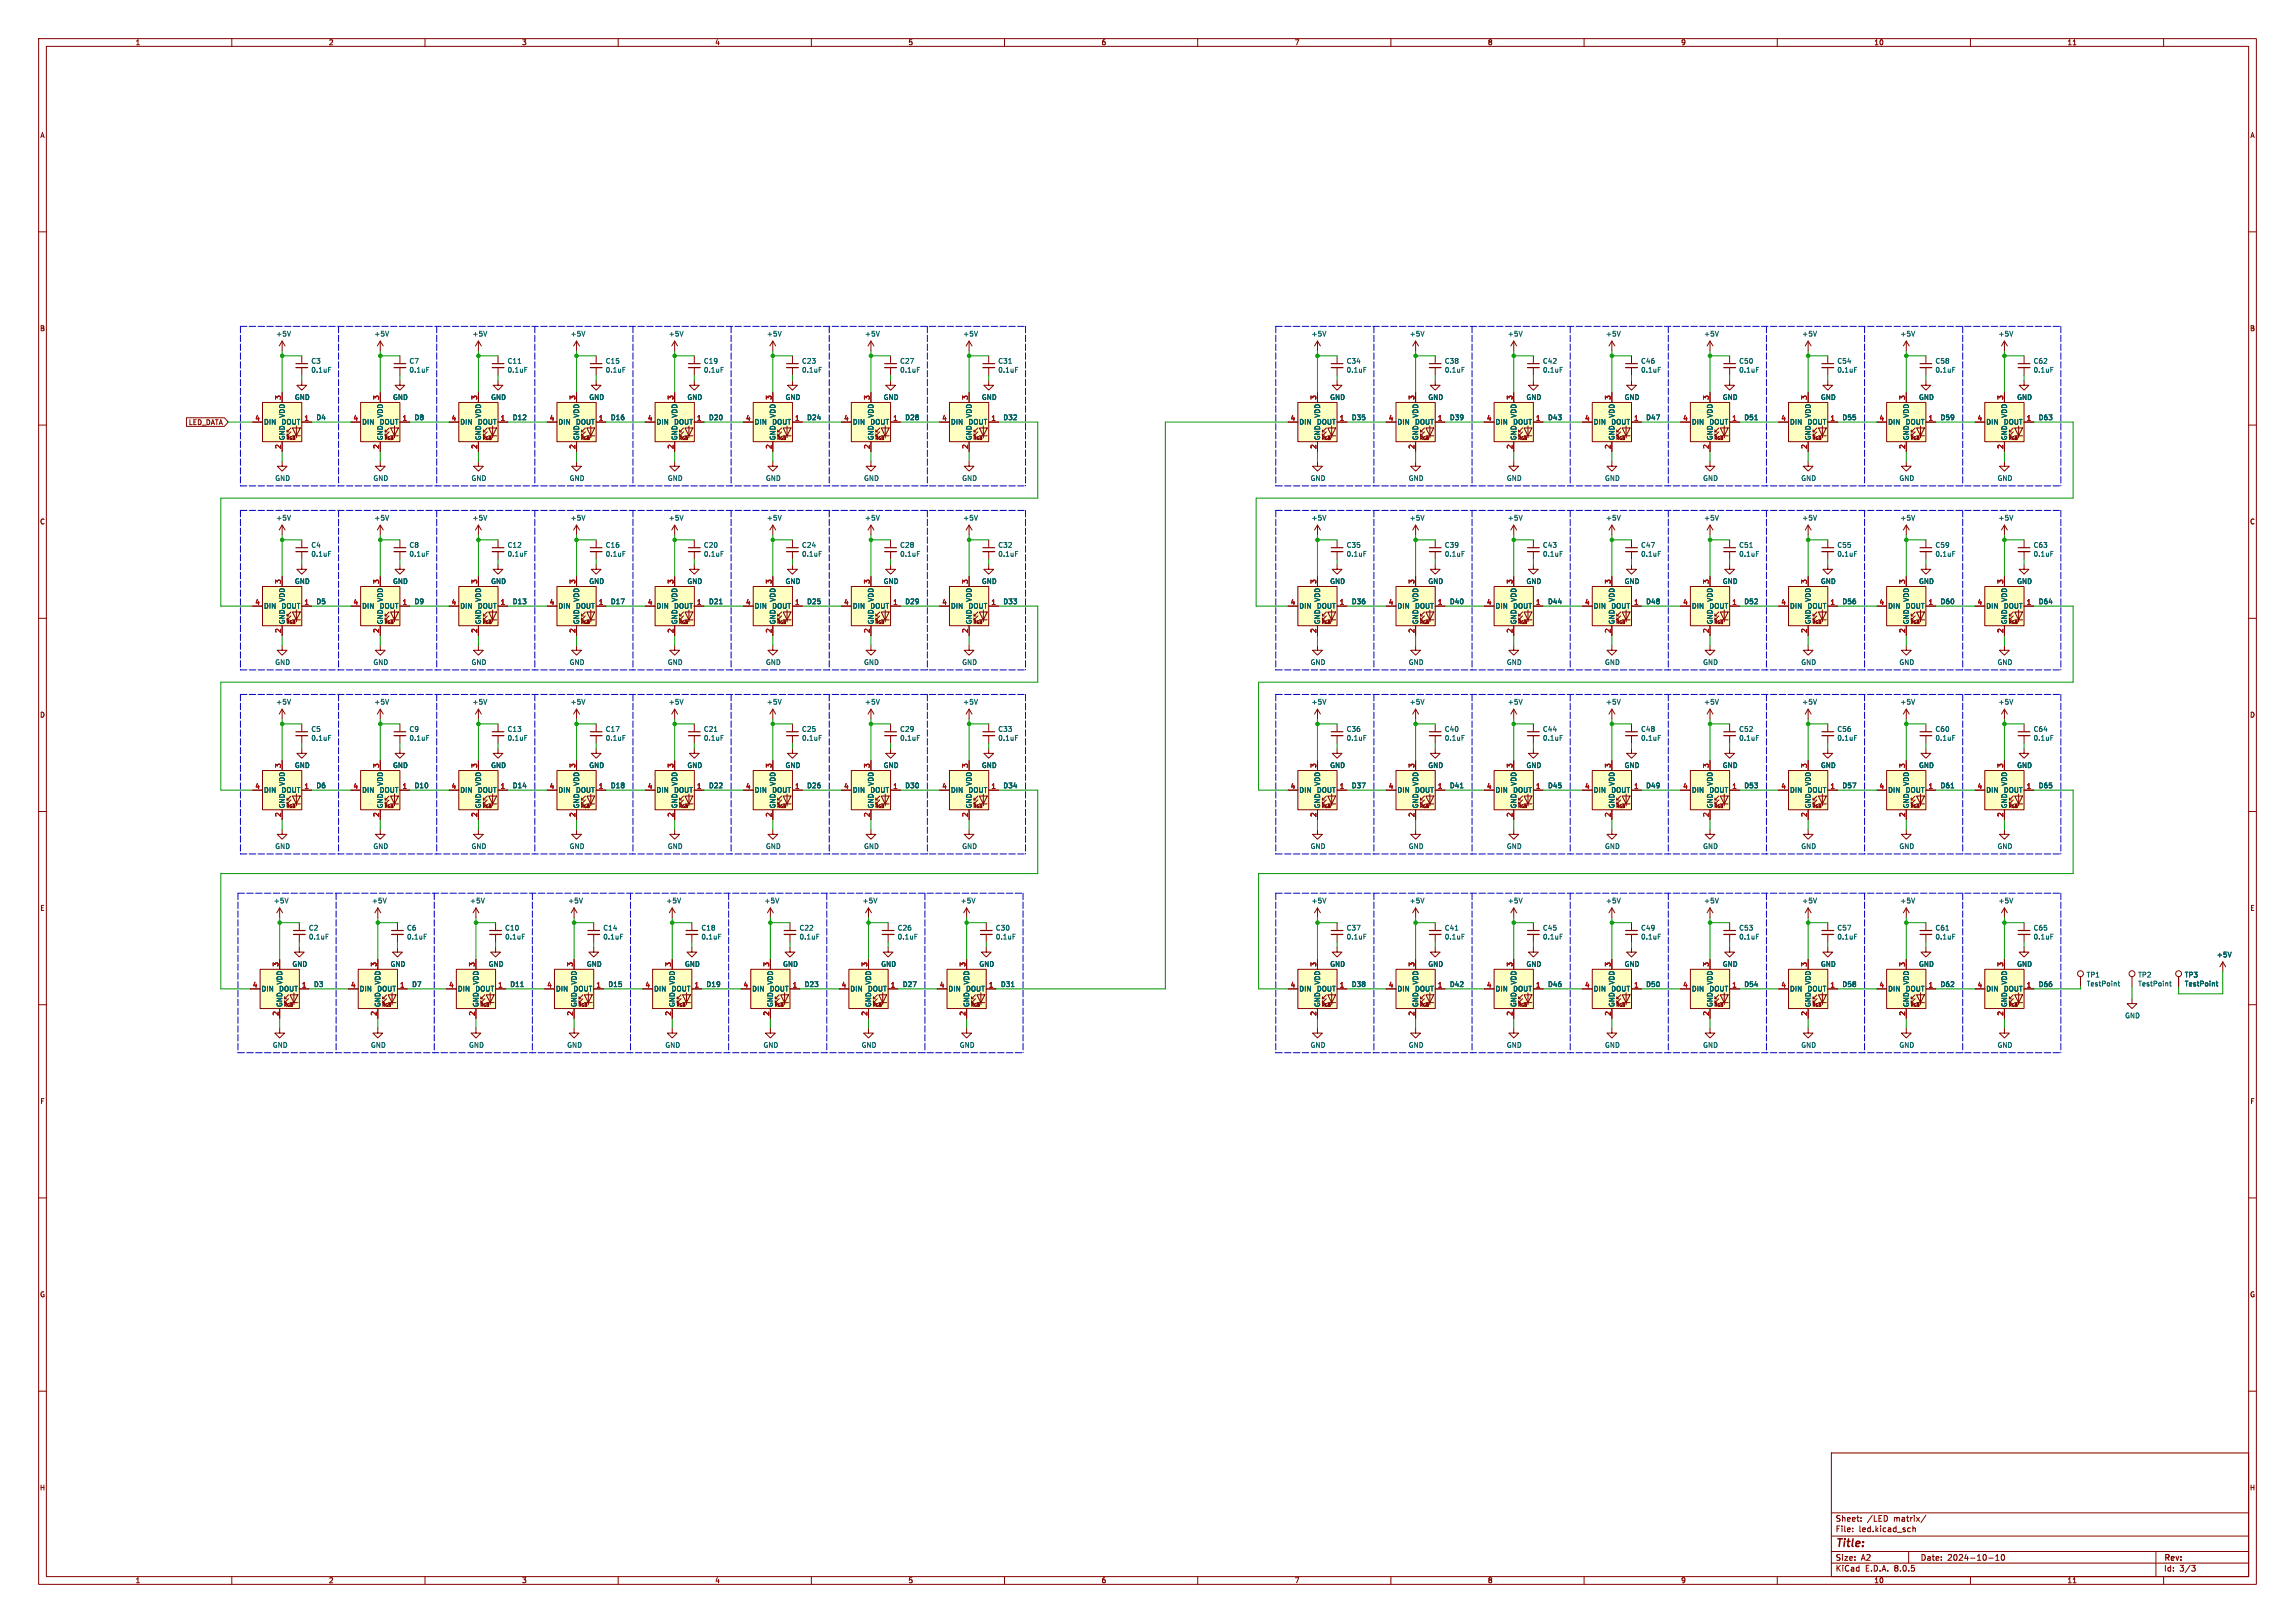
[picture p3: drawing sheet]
<svg xmlns="http://www.w3.org/2000/svg" width="594mm" height="420mm" viewBox="0 0 594 420" stroke-linecap="round" stroke-linejoin="round" font-family="sans-serif">
<defs><g id="words">
<text font-size="2.8" fill="#840000" x="475" y="400.9">Title:</text>
<g font-size="2.1" fill="#840000">
<text x="475" y="394">Sheet:</text>
<text x="483.2" y="394">/LED</text>
<text x="490.2" y="394">matrix/</text>
<text x="475" y="396.7">File:</text>
<text x="481.1" y="396.7">led.kicad_sch</text>
<text x="475" y="406.9">KiCad</text>
<text x="475" y="404.1">Size:</text>
<text x="481.7" y="404.1">A2</text>
<text x="482.7" y="406.9">E.D.A.</text>
<text x="490.3" y="406.9">8.0.5</text>
<text x="497" y="404.1">Date:</text>
<text x="504" y="404.1">2024-10-10</text>
<text x="560" y="404.3">Rev:</text>
<text x="560" y="406.9">Id:</text>
<text x="564.1" y="406.9">3/3</text>
</g>
<g font-size="1.8" fill="#840000">
<text x="35" y="11.9">1</text>
<text x="85" y="11.9">2</text>
<text x="135" y="11.9">3</text>
<text x="185" y="11.9">4</text>
<text x="235" y="11.9">5</text>
<text x="285" y="11.9">6</text>
<text x="335" y="11.9">7</text>
<text x="385" y="11.9">8</text>
<text x="435" y="11.9">9</text>
<text x="485" y="11.9">10</text>
<text x="535" y="11.9">11</text>
<text x="10.3" y="35.9">A</text>
<text x="582.3" y="35.9">A</text>
<text x="10.3" y="85.9">B</text>
<text x="582.3" y="85.9">B</text>
<text x="48.8" y="110.2">LED_DATA</text>
<text x="10.3" y="135.9">C</text>
<text x="582.3" y="135.9">C</text>
<text x="10.3" y="185.9">D</text>
<text x="582.3" y="185.9">D</text>
<text x="10.3" y="235.9">E</text>
<text x="582.3" y="235.9">E</text>
<text x="10.3" y="285.9">F</text>
<text x="582.3" y="285.9">F</text>
<text x="10.3" y="335.9">G</text>
<text x="582.3" y="335.9">G</text>
<text x="10.2" y="385.9">H</text>
<text x="582.2" y="385.9">H</text>
<text x="35" y="409.9">1</text>
<text x="85" y="409.9">2</text>
<text x="135" y="409.9">3</text>
<text x="185" y="409.9">4</text>
<text x="235" y="409.9">5</text>
<text x="285" y="409.9">6</text>
<text x="335" y="409.9">7</text>
<text x="385" y="409.9">8</text>
<text x="435" y="409.9">9</text>
<text x="485" y="409.9">10</text>
<text x="535" y="409.9">11</text>
</g>
<g font-size="1.8" fill="#006464">
<text x="71.4" y="87.3">+5V</text>
<text x="96.8" y="87.3">+5V</text>
<text x="122.2" y="87.3">+5V</text>
<text x="147.6" y="87.3">+5V</text>
<text x="173" y="87.3">+5V</text>
<text x="198.4" y="87.3">+5V</text>
<text x="223.8" y="87.3">+5V</text>
<text x="249.2" y="87.3">+5V</text>
<text x="339.3" y="87.3">+5V</text>
<text x="364.7" y="87.3">+5V</text>
<text x="390.1" y="87.3">+5V</text>
<text x="415.5" y="87.3">+5V</text>
<text x="440.9" y="87.3">+5V</text>
<text x="466.3" y="87.3">+5V</text>
<text x="491.7" y="87.3">+5V</text>
<text x="517.1" y="87.3">+5V</text>
<text x="80.5" y="94.3">C3</text>
<text x="105.9" y="94.3">C7</text>
<text x="131.3" y="94.3">C11</text>
<text x="156.7" y="94.3">C15</text>
<text x="182.1" y="94.3">C19</text>
<text x="207.5" y="94.3">C23</text>
<text x="232.9" y="94.3">C27</text>
<text x="258.3" y="94.3">C31</text>
<text x="348.4" y="94.3">C34</text>
<text x="373.8" y="94.3">C38</text>
<text x="399.2" y="94.3">C42</text>
<text x="424.6" y="94.3">C46</text>
<text x="450" y="94.3">C50</text>
<text x="475.4" y="94.3">C54</text>
<text x="500.8" y="94.3">C58</text>
<text x="526.2" y="94.3">C62</text>
<text x="80.5" y="96.6">0.1uF</text>
<text x="105.9" y="96.6">0.1uF</text>
<text x="131.3" y="96.6">0.1uF</text>
<text x="156.7" y="96.6">0.1uF</text>
<text x="182.1" y="96.6">0.1uF</text>
<text x="207.5" y="96.6">0.1uF</text>
<text x="232.9" y="96.6">0.1uF</text>
<text x="258.3" y="96.6">0.1uF</text>
<text x="348.4" y="96.6">0.1uF</text>
<text x="373.8" y="96.6">0.1uF</text>
<text x="399.2" y="96.6">0.1uF</text>
<text x="424.6" y="96.6">0.1uF</text>
<text x="450" y="96.6">0.1uF</text>
<text x="475.4" y="96.6">0.1uF</text>
<text x="500.8" y="96.6">0.1uF</text>
<text x="526.2" y="96.6">0.1uF</text>
<text x="76.2" y="103.7">GND</text>
<text x="101.6" y="103.7">GND</text>
<text x="127" y="103.7">GND</text>
<text x="152.4" y="103.7">GND</text>
<text x="177.8" y="103.7">GND</text>
<text x="203.2" y="103.7">GND</text>
<text x="228.6" y="103.7">GND</text>
<text x="254" y="103.7">GND</text>
<text x="344.2" y="103.7">GND</text>
<text x="369.6" y="103.7">GND</text>
<text x="395" y="103.7">GND</text>
<text x="420.4" y="103.7">GND</text>
<text x="445.8" y="103.7">GND</text>
<text x="471.2" y="103.7">GND</text>
<text x="496.6" y="103.7">GND</text>
<text x="522" y="103.7">GND</text>
<text x="68.2" y="110.1">DIN</text>
<text x="72.7" y="110.1">DOUT</text>
<text x="73.9" y="108.2" transform="rotate(-90 73.9 108.2)">VDD</text>
<text x="81.8" y="108.9">D4</text>
<text x="93.6" y="110.1">DIN</text>
<text x="98.1" y="110.1">DOUT</text>
<text x="99.3" y="108.2" transform="rotate(-90 99.3 108.2)">VDD</text>
<text x="107.2" y="108.9">D8</text>
<text x="119" y="110.1">DIN</text>
<text x="123.5" y="110.1">DOUT</text>
<text x="124.7" y="108.2" transform="rotate(-90 124.7 108.2)">VDD</text>
<text x="132.6" y="108.9">D12</text>
<text x="144.4" y="110.1">DIN</text>
<text x="148.9" y="110.1">DOUT</text>
<text x="150.1" y="108.2" transform="rotate(-90 150.1 108.2)">VDD</text>
<text x="158" y="108.9">D16</text>
<text x="169.8" y="110.1">DIN</text>
<text x="174.3" y="110.1">DOUT</text>
<text x="175.5" y="108.2" transform="rotate(-90 175.5 108.2)">VDD</text>
<text x="183.4" y="108.9">D20</text>
<text x="195.2" y="110.1">DIN</text>
<text x="199.7" y="110.1">DOUT</text>
<text x="200.9" y="108.2" transform="rotate(-90 200.9 108.2)">VDD</text>
<text x="208.8" y="108.9">D24</text>
<text x="220.6" y="110.1">DIN</text>
<text x="225.1" y="110.1">DOUT</text>
<text x="226.3" y="108.2" transform="rotate(-90 226.3 108.2)">VDD</text>
<text x="234.2" y="108.9">D28</text>
<text x="246" y="110.1">DIN</text>
<text x="250.5" y="110.1">DOUT</text>
<text x="251.7" y="108.2" transform="rotate(-90 251.7 108.2)">VDD</text>
<text x="259.6" y="108.9">D32</text>
<text x="336.2" y="110.1">DIN</text>
<text x="340.7" y="110.1">DOUT</text>
<text x="341.9" y="108.2" transform="rotate(-90 341.9 108.2)">VDD</text>
<text x="349.7" y="108.9">D35</text>
<text x="361.6" y="110.1">DIN</text>
<text x="366.1" y="110.1">DOUT</text>
<text x="367.3" y="108.2" transform="rotate(-90 367.3 108.2)">VDD</text>
<text x="375.1" y="108.9">D39</text>
<text x="387" y="110.1">DIN</text>
<text x="391.5" y="110.1">DOUT</text>
<text x="392.7" y="108.2" transform="rotate(-90 392.7 108.2)">VDD</text>
<text x="400.5" y="108.9">D43</text>
<text x="412.4" y="110.1">DIN</text>
<text x="416.9" y="110.1">DOUT</text>
<text x="418.1" y="108.2" transform="rotate(-90 418.1 108.2)">VDD</text>
<text x="425.9" y="108.9">D47</text>
<text x="437.8" y="110.1">DIN</text>
<text x="442.3" y="110.1">DOUT</text>
<text x="443.5" y="108.2" transform="rotate(-90 443.5 108.2)">VDD</text>
<text x="451.3" y="108.9">D51</text>
<text x="463.2" y="110.1">DIN</text>
<text x="467.7" y="110.1">DOUT</text>
<text x="468.9" y="108.2" transform="rotate(-90 468.9 108.2)">VDD</text>
<text x="476.7" y="108.9">D55</text>
<text x="488.6" y="110.1">DIN</text>
<text x="493.1" y="110.1">DOUT</text>
<text x="494.3" y="108.2" transform="rotate(-90 494.3 108.2)">VDD</text>
<text x="502.1" y="108.9">D59</text>
<text x="514" y="110.1">DIN</text>
<text x="518.5" y="110.1">DOUT</text>
<text x="519.7" y="108.2" transform="rotate(-90 519.7 108.2)">VDD</text>
<text x="527.5" y="108.9">D63</text>
<text x="73.9" y="114" transform="rotate(-90 73.9 114)">GND</text>
<text x="99.3" y="114" transform="rotate(-90 99.3 114)">GND</text>
<text x="124.7" y="114" transform="rotate(-90 124.7 114)">GND</text>
<text x="150.1" y="114" transform="rotate(-90 150.1 114)">GND</text>
<text x="175.5" y="114" transform="rotate(-90 175.5 114)">GND</text>
<text x="200.9" y="114" transform="rotate(-90 200.9 114)">GND</text>
<text x="226.3" y="114" transform="rotate(-90 226.3 114)">GND</text>
<text x="251.7" y="114" transform="rotate(-90 251.7 114)">GND</text>
<text x="341.9" y="114" transform="rotate(-90 341.9 114)">GND</text>
<text x="367.3" y="114" transform="rotate(-90 367.3 114)">GND</text>
<text x="392.7" y="114" transform="rotate(-90 392.7 114)">GND</text>
<text x="418.1" y="114" transform="rotate(-90 418.1 114)">GND</text>
<text x="443.5" y="114" transform="rotate(-90 443.5 114)">GND</text>
<text x="468.9" y="114" transform="rotate(-90 468.9 114)">GND</text>
<text x="494.3" y="114" transform="rotate(-90 494.3 114)">GND</text>
<text x="519.7" y="114" transform="rotate(-90 519.7 114)">GND</text>
<text x="71.1" y="124.6">GND</text>
<text x="96.5" y="124.6">GND</text>
<text x="121.9" y="124.6">GND</text>
<text x="147.3" y="124.6">GND</text>
<text x="172.7" y="124.6">GND</text>
<text x="198.1" y="124.6">GND</text>
<text x="223.5" y="124.6">GND</text>
<text x="248.9" y="124.6">GND</text>
<text x="339.1" y="124.6">GND</text>
<text x="364.5" y="124.6">GND</text>
<text x="389.9" y="124.6">GND</text>
<text x="415.3" y="124.6">GND</text>
<text x="440.7" y="124.6">GND</text>
<text x="466.1" y="124.6">GND</text>
<text x="491.5" y="124.6">GND</text>
<text x="516.9" y="124.6">GND</text>
<text x="71.4" y="134.9">+5V</text>
<text x="96.8" y="134.9">+5V</text>
<text x="122.2" y="134.9">+5V</text>
<text x="147.6" y="134.9">+5V</text>
<text x="173" y="134.9">+5V</text>
<text x="198.4" y="134.9">+5V</text>
<text x="223.8" y="134.9">+5V</text>
<text x="249.2" y="134.9">+5V</text>
<text x="339.3" y="134.9">+5V</text>
<text x="364.7" y="134.9">+5V</text>
<text x="390.1" y="134.9">+5V</text>
<text x="415.5" y="134.9">+5V</text>
<text x="440.9" y="134.9">+5V</text>
<text x="466.3" y="134.9">+5V</text>
<text x="491.7" y="134.9">+5V</text>
<text x="517.1" y="134.9">+5V</text>
<text x="80.5" y="141.9">C4</text>
<text x="105.9" y="141.9">C8</text>
<text x="131.3" y="141.9">C12</text>
<text x="156.7" y="141.9">C16</text>
<text x="182.1" y="141.9">C20</text>
<text x="207.5" y="141.9">C24</text>
<text x="232.9" y="141.9">C28</text>
<text x="258.3" y="141.9">C32</text>
<text x="348.4" y="141.9">C35</text>
<text x="373.8" y="141.9">C39</text>
<text x="399.2" y="141.9">C43</text>
<text x="424.6" y="141.9">C47</text>
<text x="450" y="141.9">C51</text>
<text x="475.4" y="141.9">C55</text>
<text x="500.8" y="141.9">C59</text>
<text x="526.2" y="141.9">C63</text>
<text x="80.5" y="144.2">0.1uF</text>
<text x="105.9" y="144.2">0.1uF</text>
<text x="131.3" y="144.2">0.1uF</text>
<text x="156.7" y="144.2">0.1uF</text>
<text x="182.1" y="144.2">0.1uF</text>
<text x="207.5" y="144.2">0.1uF</text>
<text x="232.9" y="144.2">0.1uF</text>
<text x="258.3" y="144.2">0.1uF</text>
<text x="348.4" y="144.2">0.1uF</text>
<text x="373.8" y="144.2">0.1uF</text>
<text x="399.2" y="144.2">0.1uF</text>
<text x="424.6" y="144.2">0.1uF</text>
<text x="450" y="144.2">0.1uF</text>
<text x="475.4" y="144.2">0.1uF</text>
<text x="500.8" y="144.2">0.1uF</text>
<text x="526.2" y="144.2">0.1uF</text>
<text x="73.9" y="155.9" transform="rotate(-90 73.9 155.9)">VDD</text>
<text x="76.2" y="151.3">GND</text>
<text x="99.3" y="155.9" transform="rotate(-90 99.3 155.9)">VDD</text>
<text x="101.6" y="151.3">GND</text>
<text x="124.7" y="155.9" transform="rotate(-90 124.7 155.9)">VDD</text>
<text x="127" y="151.3">GND</text>
<text x="150.1" y="155.9" transform="rotate(-90 150.1 155.9)">VDD</text>
<text x="152.4" y="151.3">GND</text>
<text x="175.5" y="155.9" transform="rotate(-90 175.5 155.9)">VDD</text>
<text x="177.8" y="151.3">GND</text>
<text x="200.9" y="155.9" transform="rotate(-90 200.9 155.9)">VDD</text>
<text x="203.2" y="151.3">GND</text>
<text x="226.3" y="155.9" transform="rotate(-90 226.3 155.9)">VDD</text>
<text x="228.6" y="151.3">GND</text>
<text x="251.7" y="155.9" transform="rotate(-90 251.7 155.9)">VDD</text>
<text x="254" y="151.3">GND</text>
<text x="341.9" y="155.9" transform="rotate(-90 341.9 155.9)">VDD</text>
<text x="344.2" y="151.3">GND</text>
<text x="367.3" y="155.9" transform="rotate(-90 367.3 155.9)">VDD</text>
<text x="369.6" y="151.3">GND</text>
<text x="392.7" y="155.9" transform="rotate(-90 392.7 155.9)">VDD</text>
<text x="395" y="151.3">GND</text>
<text x="418.1" y="155.9" transform="rotate(-90 418.1 155.9)">VDD</text>
<text x="420.4" y="151.3">GND</text>
<text x="443.5" y="155.9" transform="rotate(-90 443.5 155.9)">VDD</text>
<text x="445.8" y="151.3">GND</text>
<text x="468.9" y="155.9" transform="rotate(-90 468.9 155.9)">VDD</text>
<text x="471.2" y="151.3">GND</text>
<text x="494.3" y="155.9" transform="rotate(-90 494.3 155.9)">VDD</text>
<text x="496.6" y="151.3">GND</text>
<text x="519.7" y="155.9" transform="rotate(-90 519.7 155.9)">VDD</text>
<text x="522" y="151.3">GND</text>
<text x="68.2" y="157.7">DIN</text>
<text x="72.7" y="157.7">DOUT</text>
<text x="73.9" y="161.7" transform="rotate(-90 73.9 161.7)">GND</text>
<text x="81.8" y="156.5">D5</text>
<text x="93.6" y="157.7">DIN</text>
<text x="98.1" y="157.7">DOUT</text>
<text x="99.3" y="161.7" transform="rotate(-90 99.3 161.7)">GND</text>
<text x="107.2" y="156.5">D9</text>
<text x="119" y="157.7">DIN</text>
<text x="123.5" y="157.7">DOUT</text>
<text x="124.7" y="161.7" transform="rotate(-90 124.7 161.7)">GND</text>
<text x="132.6" y="156.5">D13</text>
<text x="144.4" y="157.7">DIN</text>
<text x="148.9" y="157.7">DOUT</text>
<text x="150.1" y="161.7" transform="rotate(-90 150.1 161.7)">GND</text>
<text x="158" y="156.5">D17</text>
<text x="169.8" y="157.7">DIN</text>
<text x="174.3" y="157.7">DOUT</text>
<text x="175.5" y="161.7" transform="rotate(-90 175.5 161.7)">GND</text>
<text x="183.4" y="156.5">D21</text>
<text x="195.2" y="157.7">DIN</text>
<text x="199.7" y="157.7">DOUT</text>
<text x="200.9" y="161.7" transform="rotate(-90 200.9 161.7)">GND</text>
<text x="208.8" y="156.5">D25</text>
<text x="220.6" y="157.7">DIN</text>
<text x="225.1" y="157.7">DOUT</text>
<text x="226.3" y="161.7" transform="rotate(-90 226.3 161.7)">GND</text>
<text x="234.2" y="156.5">D29</text>
<text x="246" y="157.7">DIN</text>
<text x="250.5" y="157.7">DOUT</text>
<text x="251.7" y="161.7" transform="rotate(-90 251.7 161.7)">GND</text>
<text x="259.6" y="156.5">D33</text>
<text x="336.2" y="157.7">DIN</text>
<text x="340.7" y="157.7">DOUT</text>
<text x="341.9" y="161.7" transform="rotate(-90 341.9 161.7)">GND</text>
<text x="349.7" y="156.5">D36</text>
<text x="361.6" y="157.7">DIN</text>
<text x="366.1" y="157.7">DOUT</text>
<text x="367.3" y="161.7" transform="rotate(-90 367.3 161.7)">GND</text>
<text x="375.1" y="156.5">D40</text>
<text x="387" y="157.7">DIN</text>
<text x="391.5" y="157.7">DOUT</text>
<text x="392.7" y="161.7" transform="rotate(-90 392.7 161.7)">GND</text>
<text x="400.5" y="156.5">D44</text>
<text x="412.4" y="157.7">DIN</text>
<text x="416.9" y="157.7">DOUT</text>
<text x="418.1" y="161.7" transform="rotate(-90 418.1 161.7)">GND</text>
<text x="425.9" y="156.5">D48</text>
<text x="437.8" y="157.7">DIN</text>
<text x="442.3" y="157.7">DOUT</text>
<text x="443.5" y="161.7" transform="rotate(-90 443.5 161.7)">GND</text>
<text x="451.3" y="156.5">D52</text>
<text x="463.2" y="157.7">DIN</text>
<text x="467.7" y="157.7">DOUT</text>
<text x="468.9" y="161.7" transform="rotate(-90 468.9 161.7)">GND</text>
<text x="476.7" y="156.5">D56</text>
<text x="488.6" y="157.7">DIN</text>
<text x="493.1" y="157.7">DOUT</text>
<text x="494.3" y="161.7" transform="rotate(-90 494.3 161.7)">GND</text>
<text x="502.1" y="156.5">D60</text>
<text x="514" y="157.7">DIN</text>
<text x="518.5" y="157.7">DOUT</text>
<text x="519.7" y="161.7" transform="rotate(-90 519.7 161.7)">GND</text>
<text x="527.5" y="156.5">D64</text>
<text x="71.1" y="172.3">GND</text>
<text x="96.5" y="172.3">GND</text>
<text x="121.9" y="172.3">GND</text>
<text x="147.3" y="172.3">GND</text>
<text x="172.7" y="172.3">GND</text>
<text x="198.1" y="172.3">GND</text>
<text x="223.5" y="172.3">GND</text>
<text x="248.9" y="172.3">GND</text>
<text x="339.1" y="172.3">GND</text>
<text x="364.5" y="172.3">GND</text>
<text x="389.9" y="172.3">GND</text>
<text x="415.3" y="172.3">GND</text>
<text x="440.7" y="172.3">GND</text>
<text x="466.1" y="172.3">GND</text>
<text x="491.5" y="172.3">GND</text>
<text x="516.9" y="172.3">GND</text>
<text x="71.4" y="182.5">+5V</text>
<text x="96.8" y="182.5">+5V</text>
<text x="122.2" y="182.5">+5V</text>
<text x="147.6" y="182.5">+5V</text>
<text x="173" y="182.5">+5V</text>
<text x="198.4" y="182.5">+5V</text>
<text x="223.8" y="182.5">+5V</text>
<text x="249.2" y="182.5">+5V</text>
<text x="339.3" y="182.5">+5V</text>
<text x="364.7" y="182.5">+5V</text>
<text x="390.1" y="182.5">+5V</text>
<text x="415.5" y="182.5">+5V</text>
<text x="440.9" y="182.5">+5V</text>
<text x="466.3" y="182.5">+5V</text>
<text x="491.7" y="182.5">+5V</text>
<text x="517.1" y="182.5">+5V</text>
<text x="80.5" y="189.6">C5</text>
<text x="80.5" y="191.9">0.1uF</text>
<text x="105.9" y="189.6">C9</text>
<text x="105.9" y="191.9">0.1uF</text>
<text x="131.3" y="189.6">C13</text>
<text x="131.3" y="191.9">0.1uF</text>
<text x="156.7" y="189.6">C17</text>
<text x="156.7" y="191.9">0.1uF</text>
<text x="182.1" y="189.6">C21</text>
<text x="182.1" y="191.9">0.1uF</text>
<text x="207.5" y="189.6">C25</text>
<text x="207.5" y="191.9">0.1uF</text>
<text x="232.9" y="189.6">C29</text>
<text x="232.9" y="191.9">0.1uF</text>
<text x="258.3" y="189.6">C33</text>
<text x="258.3" y="191.9">0.1uF</text>
<text x="348.4" y="189.6">C36</text>
<text x="348.4" y="191.9">0.1uF</text>
<text x="373.8" y="189.6">C40</text>
<text x="373.8" y="191.9">0.1uF</text>
<text x="399.2" y="189.6">C44</text>
<text x="399.2" y="191.9">0.1uF</text>
<text x="424.6" y="189.6">C48</text>
<text x="424.6" y="191.9">0.1uF</text>
<text x="450" y="189.6">C52</text>
<text x="450" y="191.9">0.1uF</text>
<text x="475.4" y="189.6">C56</text>
<text x="475.4" y="191.9">0.1uF</text>
<text x="500.8" y="189.6">C60</text>
<text x="500.8" y="191.9">0.1uF</text>
<text x="526.2" y="189.6">C64</text>
<text x="526.2" y="191.9">0.1uF</text>
<text x="73.9" y="203.5" transform="rotate(-90 73.9 203.5)">VDD</text>
<text x="76.2" y="198.9">GND</text>
<text x="99.3" y="203.5" transform="rotate(-90 99.3 203.5)">VDD</text>
<text x="101.6" y="198.9">GND</text>
<text x="124.7" y="203.5" transform="rotate(-90 124.7 203.5)">VDD</text>
<text x="127" y="198.9">GND</text>
<text x="150.1" y="203.5" transform="rotate(-90 150.1 203.5)">VDD</text>
<text x="152.4" y="198.9">GND</text>
<text x="175.5" y="203.5" transform="rotate(-90 175.5 203.5)">VDD</text>
<text x="177.8" y="198.9">GND</text>
<text x="200.9" y="203.5" transform="rotate(-90 200.9 203.5)">VDD</text>
<text x="203.2" y="198.9">GND</text>
<text x="226.3" y="203.5" transform="rotate(-90 226.3 203.5)">VDD</text>
<text x="228.6" y="198.9">GND</text>
<text x="251.7" y="203.5" transform="rotate(-90 251.7 203.5)">VDD</text>
<text x="254" y="198.9">GND</text>
<text x="341.9" y="203.5" transform="rotate(-90 341.9 203.5)">VDD</text>
<text x="344.2" y="198.9">GND</text>
<text x="367.3" y="203.5" transform="rotate(-90 367.3 203.5)">VDD</text>
<text x="369.6" y="198.9">GND</text>
<text x="392.7" y="203.5" transform="rotate(-90 392.7 203.5)">VDD</text>
<text x="395" y="198.9">GND</text>
<text x="418.1" y="203.5" transform="rotate(-90 418.1 203.5)">VDD</text>
<text x="420.4" y="198.9">GND</text>
<text x="443.5" y="203.5" transform="rotate(-90 443.5 203.5)">VDD</text>
<text x="445.8" y="198.9">GND</text>
<text x="468.9" y="203.5" transform="rotate(-90 468.9 203.5)">VDD</text>
<text x="471.2" y="198.9">GND</text>
<text x="494.3" y="203.5" transform="rotate(-90 494.3 203.5)">VDD</text>
<text x="496.6" y="198.9">GND</text>
<text x="519.7" y="203.5" transform="rotate(-90 519.7 203.5)">VDD</text>
<text x="522" y="198.9">GND</text>
<text x="68.2" y="205.3">DIN</text>
<text x="72.7" y="205.3">DOUT</text>
<text x="73.9" y="209.3" transform="rotate(-90 73.9 209.3)">GND</text>
<text x="81.8" y="204.2">D6</text>
<text x="93.6" y="205.3">DIN</text>
<text x="98.1" y="205.3">DOUT</text>
<text x="99.3" y="209.3" transform="rotate(-90 99.3 209.3)">GND</text>
<text x="107.2" y="204.2">D10</text>
<text x="119" y="205.3">DIN</text>
<text x="123.5" y="205.3">DOUT</text>
<text x="124.7" y="209.3" transform="rotate(-90 124.7 209.3)">GND</text>
<text x="132.6" y="204.2">D14</text>
<text x="144.4" y="205.3">DIN</text>
<text x="148.9" y="205.3">DOUT</text>
<text x="150.1" y="209.3" transform="rotate(-90 150.1 209.3)">GND</text>
<text x="158" y="204.2">D18</text>
<text x="169.8" y="205.3">DIN</text>
<text x="174.3" y="205.3">DOUT</text>
<text x="175.5" y="209.3" transform="rotate(-90 175.5 209.3)">GND</text>
<text x="183.4" y="204.2">D22</text>
<text x="195.2" y="205.3">DIN</text>
<text x="199.7" y="205.3">DOUT</text>
<text x="200.9" y="209.3" transform="rotate(-90 200.9 209.3)">GND</text>
<text x="208.8" y="204.2">D26</text>
<text x="220.6" y="205.3">DIN</text>
<text x="225.1" y="205.3">DOUT</text>
<text x="226.3" y="209.3" transform="rotate(-90 226.3 209.3)">GND</text>
<text x="234.2" y="204.2">D30</text>
<text x="246" y="205.3">DIN</text>
<text x="250.5" y="205.3">DOUT</text>
<text x="251.7" y="209.3" transform="rotate(-90 251.7 209.3)">GND</text>
<text x="259.6" y="204.2">D34</text>
<text x="336.2" y="205.3">DIN</text>
<text x="340.7" y="205.3">DOUT</text>
<text x="341.9" y="209.3" transform="rotate(-90 341.9 209.3)">GND</text>
<text x="349.7" y="204.2">D37</text>
<text x="361.6" y="205.3">DIN</text>
<text x="366.1" y="205.3">DOUT</text>
<text x="367.3" y="209.3" transform="rotate(-90 367.3 209.3)">GND</text>
<text x="375.1" y="204.2">D41</text>
<text x="387" y="205.3">DIN</text>
<text x="391.5" y="205.3">DOUT</text>
<text x="392.7" y="209.3" transform="rotate(-90 392.7 209.3)">GND</text>
<text x="400.5" y="204.2">D45</text>
<text x="412.4" y="205.3">DIN</text>
<text x="416.9" y="205.3">DOUT</text>
<text x="418.1" y="209.3" transform="rotate(-90 418.1 209.3)">GND</text>
<text x="425.9" y="204.2">D49</text>
<text x="437.8" y="205.3">DIN</text>
<text x="442.3" y="205.3">DOUT</text>
<text x="443.5" y="209.3" transform="rotate(-90 443.5 209.3)">GND</text>
<text x="451.3" y="204.2">D53</text>
<text x="463.2" y="205.3">DIN</text>
<text x="467.7" y="205.3">DOUT</text>
<text x="468.9" y="209.3" transform="rotate(-90 468.9 209.3)">GND</text>
<text x="476.7" y="204.2">D57</text>
<text x="488.6" y="205.3">DIN</text>
<text x="493.1" y="205.3">DOUT</text>
<text x="494.3" y="209.3" transform="rotate(-90 494.3 209.3)">GND</text>
<text x="502.1" y="204.2">D61</text>
<text x="514" y="205.3">DIN</text>
<text x="518.5" y="205.3">DOUT</text>
<text x="519.7" y="209.3" transform="rotate(-90 519.7 209.3)">GND</text>
<text x="527.5" y="204.2">D65</text>
<text x="71.1" y="219.9">GND</text>
<text x="96.5" y="219.9">GND</text>
<text x="121.9" y="219.9">GND</text>
<text x="147.3" y="219.9">GND</text>
<text x="172.7" y="219.9">GND</text>
<text x="198.1" y="219.9">GND</text>
<text x="223.5" y="219.9">GND</text>
<text x="248.9" y="219.9">GND</text>
<text x="339.1" y="219.9">GND</text>
<text x="364.5" y="219.9">GND</text>
<text x="389.9" y="219.9">GND</text>
<text x="415.3" y="219.9">GND</text>
<text x="440.7" y="219.9">GND</text>
<text x="466.1" y="219.9">GND</text>
<text x="491.5" y="219.9">GND</text>
<text x="516.9" y="219.9">GND</text>
<text x="70.7" y="234">+5V</text>
<text x="96.1" y="234">+5V</text>
<text x="121.5" y="234">+5V</text>
<text x="146.9" y="234">+5V</text>
<text x="172.3" y="234">+5V</text>
<text x="197.7" y="234">+5V</text>
<text x="223.1" y="234">+5V</text>
<text x="248.5" y="234">+5V</text>
<text x="339.3" y="234">+5V</text>
<text x="364.7" y="234">+5V</text>
<text x="390.1" y="234">+5V</text>
<text x="415.5" y="234">+5V</text>
<text x="440.9" y="234">+5V</text>
<text x="466.3" y="234">+5V</text>
<text x="491.7" y="234">+5V</text>
<text x="517.1" y="234">+5V</text>
<text x="79.8" y="241">C2</text>
<text x="79.8" y="243.3">0.1uF</text>
<text x="105.2" y="241">C6</text>
<text x="105.2" y="243.3">0.1uF</text>
<text x="130.6" y="241">C10</text>
<text x="130.6" y="243.3">0.1uF</text>
<text x="156" y="241">C14</text>
<text x="156" y="243.3">0.1uF</text>
<text x="181.4" y="241">C18</text>
<text x="181.4" y="243.3">0.1uF</text>
<text x="206.8" y="241">C22</text>
<text x="206.8" y="243.3">0.1uF</text>
<text x="232.2" y="241">C26</text>
<text x="232.2" y="243.3">0.1uF</text>
<text x="257.6" y="241">C30</text>
<text x="257.6" y="243.3">0.1uF</text>
<text x="348.4" y="241">C37</text>
<text x="348.4" y="243.3">0.1uF</text>
<text x="373.8" y="241">C41</text>
<text x="373.8" y="243.3">0.1uF</text>
<text x="399.2" y="241">C45</text>
<text x="399.2" y="243.3">0.1uF</text>
<text x="424.6" y="241">C49</text>
<text x="424.6" y="243.3">0.1uF</text>
<text x="450" y="241">C53</text>
<text x="450" y="243.3">0.1uF</text>
<text x="475.4" y="241">C57</text>
<text x="475.4" y="243.3">0.1uF</text>
<text x="500.8" y="241">C61</text>
<text x="500.8" y="243.3">0.1uF</text>
<text x="526.2" y="241">C65</text>
<text x="526.2" y="243.3">0.1uF</text>
<text x="75.6" y="250.4">GND</text>
<text x="101" y="250.4">GND</text>
<text x="126.4" y="250.4">GND</text>
<text x="151.8" y="250.4">GND</text>
<text x="177.2" y="250.4">GND</text>
<text x="202.6" y="250.4">GND</text>
<text x="228" y="250.4">GND</text>
<text x="253.4" y="250.4">GND</text>
<text x="344.2" y="250.4">GND</text>
<text x="369.6" y="250.4">GND</text>
<text x="395" y="250.4">GND</text>
<text x="420.4" y="250.4">GND</text>
<text x="445.8" y="250.4">GND</text>
<text x="471.2" y="250.4">GND</text>
<text x="496.6" y="250.4">GND</text>
<text x="522" y="250.4">GND</text>
<text x="573.7" y="247.9">+5V</text>
<text x="67.6" y="256.8">DIN</text>
<text x="72.1" y="256.8">DOUT</text>
<text x="73.3" y="254.9" transform="rotate(-90 73.3 254.9)">VDD</text>
<text x="81.1" y="255.6">D3</text>
<text x="93" y="256.8">DIN</text>
<text x="97.5" y="256.8">DOUT</text>
<text x="98.7" y="254.9" transform="rotate(-90 98.7 254.9)">VDD</text>
<text x="106.5" y="255.6">D7</text>
<text x="118.4" y="256.8">DIN</text>
<text x="122.9" y="256.8">DOUT</text>
<text x="124.1" y="254.9" transform="rotate(-90 124.1 254.9)">VDD</text>
<text x="131.9" y="255.6">D11</text>
<text x="143.8" y="256.8">DIN</text>
<text x="148.3" y="256.8">DOUT</text>
<text x="149.5" y="254.9" transform="rotate(-90 149.5 254.9)">VDD</text>
<text x="157.3" y="255.6">D15</text>
<text x="169.2" y="256.8">DIN</text>
<text x="173.7" y="256.8">DOUT</text>
<text x="174.9" y="254.9" transform="rotate(-90 174.9 254.9)">VDD</text>
<text x="182.7" y="255.6">D19</text>
<text x="194.6" y="256.8">DIN</text>
<text x="199.1" y="256.8">DOUT</text>
<text x="200.3" y="254.9" transform="rotate(-90 200.3 254.9)">VDD</text>
<text x="208.1" y="255.6">D23</text>
<text x="220" y="256.8">DIN</text>
<text x="224.5" y="256.8">DOUT</text>
<text x="225.7" y="254.9" transform="rotate(-90 225.7 254.9)">VDD</text>
<text x="233.5" y="255.6">D27</text>
<text x="245.4" y="256.8">DIN</text>
<text x="249.9" y="256.8">DOUT</text>
<text x="251.1" y="254.9" transform="rotate(-90 251.1 254.9)">VDD</text>
<text x="258.9" y="255.6">D31</text>
<text x="336.2" y="256.8">DIN</text>
<text x="340.7" y="256.8">DOUT</text>
<text x="341.9" y="254.9" transform="rotate(-90 341.9 254.9)">VDD</text>
<text x="349.7" y="255.6">D38</text>
<text x="361.6" y="256.8">DIN</text>
<text x="366.1" y="256.8">DOUT</text>
<text x="367.3" y="254.9" transform="rotate(-90 367.3 254.9)">VDD</text>
<text x="375.1" y="255.6">D42</text>
<text x="387" y="256.8">DIN</text>
<text x="391.5" y="256.8">DOUT</text>
<text x="392.7" y="254.9" transform="rotate(-90 392.7 254.9)">VDD</text>
<text x="400.5" y="255.6">D46</text>
<text x="412.4" y="256.8">DIN</text>
<text x="416.9" y="256.8">DOUT</text>
<text x="418.1" y="254.9" transform="rotate(-90 418.1 254.9)">VDD</text>
<text x="425.9" y="255.6">D50</text>
<text x="437.8" y="256.8">DIN</text>
<text x="442.3" y="256.8">DOUT</text>
<text x="443.5" y="254.9" transform="rotate(-90 443.5 254.9)">VDD</text>
<text x="451.3" y="255.6">D54</text>
<text x="463.2" y="256.8">DIN</text>
<text x="467.7" y="256.8">DOUT</text>
<text x="468.9" y="254.9" transform="rotate(-90 468.9 254.9)">VDD</text>
<text x="476.7" y="255.6">D58</text>
<text x="488.6" y="256.8">DIN</text>
<text x="493.1" y="256.8">DOUT</text>
<text x="494.3" y="254.9" transform="rotate(-90 494.3 254.9)">VDD</text>
<text x="502.1" y="255.6">D62</text>
<text x="514" y="256.8">DIN</text>
<text x="518.5" y="256.8">DOUT</text>
<text x="519.7" y="254.9" transform="rotate(-90 519.7 254.9)">VDD</text>
<text x="527.5" y="255.6">D66</text>
<text x="540" y="253.1">TP1</text>
<text x="540" y="255.4">TestPoint</text>
<text x="553.3" y="253.1">TP2</text>
<text x="553.3" y="255.4">TestPoint</text>
<text x="565.4" y="253.1">TP3</text>
<text x="565.4" y="255.4">TestPoint</text>
<text x="73.3" y="260.7" transform="rotate(-90 73.3 260.7)">GND</text>
<text x="98.7" y="260.7" transform="rotate(-90 98.7 260.7)">GND</text>
<text x="124.1" y="260.7" transform="rotate(-90 124.1 260.7)">GND</text>
<text x="149.5" y="260.7" transform="rotate(-90 149.5 260.7)">GND</text>
<text x="174.9" y="260.7" transform="rotate(-90 174.9 260.7)">GND</text>
<text x="200.3" y="260.7" transform="rotate(-90 200.3 260.7)">GND</text>
<text x="225.7" y="260.7" transform="rotate(-90 225.7 260.7)">GND</text>
<text x="251.1" y="260.7" transform="rotate(-90 251.1 260.7)">GND</text>
<text x="341.9" y="260.7" transform="rotate(-90 341.9 260.7)">GND</text>
<text x="367.3" y="260.7" transform="rotate(-90 367.3 260.7)">GND</text>
<text x="392.7" y="260.7" transform="rotate(-90 392.7 260.7)">GND</text>
<text x="418.1" y="260.7" transform="rotate(-90 418.1 260.7)">GND</text>
<text x="443.5" y="260.7" transform="rotate(-90 443.5 260.7)">GND</text>
<text x="468.9" y="260.7" transform="rotate(-90 468.9 260.7)">GND</text>
<text x="494.3" y="260.7" transform="rotate(-90 494.3 260.7)">GND</text>
<text x="519.7" y="260.7" transform="rotate(-90 519.7 260.7)">GND</text>
<text x="549.9" y="263.7">GND</text>
<text x="70.5" y="271.3">GND</text>
<text x="95.9" y="271.3">GND</text>
<text x="121.3" y="271.3">GND</text>
<text x="146.7" y="271.3">GND</text>
<text x="172.1" y="271.3">GND</text>
<text x="197.5" y="271.3">GND</text>
<text x="222.9" y="271.3">GND</text>
<text x="248.3" y="271.3">GND</text>
<text x="339.1" y="271.3">GND</text>
<text x="364.5" y="271.3">GND</text>
<text x="389.9" y="271.3">GND</text>
<text x="415.3" y="271.3">GND</text>
<text x="440.7" y="271.3">GND</text>
<text x="466.1" y="271.3">GND</text>
<text x="491.5" y="271.3">GND</text>
<text x="516.9" y="271.3">GND</text>
</g>
<g font-size="1.8" fill="#a90000">
<text x="72.8" y="103.6" transform="rotate(-90 72.8 103.6)">3</text>
<text x="98.2" y="103.6" transform="rotate(-90 98.2 103.6)">3</text>
<text x="123.6" y="103.6" transform="rotate(-90 123.6 103.6)">3</text>
<text x="149" y="103.6" transform="rotate(-90 149 103.6)">3</text>
<text x="174.4" y="103.6" transform="rotate(-90 174.4 103.6)">3</text>
<text x="199.8" y="103.6" transform="rotate(-90 199.8 103.6)">3</text>
<text x="225.2" y="103.6" transform="rotate(-90 225.2 103.6)">3</text>
<text x="250.6" y="103.6" transform="rotate(-90 250.6 103.6)">3</text>
<text x="340.7" y="103.6" transform="rotate(-90 340.7 103.6)">3</text>
<text x="366.1" y="103.6" transform="rotate(-90 366.1 103.6)">3</text>
<text x="391.5" y="103.6" transform="rotate(-90 391.5 103.6)">3</text>
<text x="416.9" y="103.6" transform="rotate(-90 416.9 103.6)">3</text>
<text x="442.3" y="103.6" transform="rotate(-90 442.3 103.6)">3</text>
<text x="467.7" y="103.6" transform="rotate(-90 467.7 103.6)">3</text>
<text x="493.1" y="103.6" transform="rotate(-90 493.1 103.6)">3</text>
<text x="518.5" y="103.6" transform="rotate(-90 518.5 103.6)">3</text>
<text x="66" y="109">4</text>
<text x="78.7" y="109">1</text>
<text x="91.4" y="109">4</text>
<text x="104.1" y="109">1</text>
<text x="116.8" y="109">4</text>
<text x="129.5" y="109">1</text>
<text x="142.2" y="109">4</text>
<text x="154.9" y="109">1</text>
<text x="167.6" y="109">4</text>
<text x="180.3" y="109">1</text>
<text x="193" y="109">4</text>
<text x="205.7" y="109">1</text>
<text x="218.4" y="109">4</text>
<text x="231.1" y="109">1</text>
<text x="243.8" y="109">4</text>
<text x="256.5" y="109">1</text>
<text x="333.9" y="109">4</text>
<text x="346.6" y="109">1</text>
<text x="359.3" y="109">4</text>
<text x="372" y="109">1</text>
<text x="384.7" y="109">4</text>
<text x="397.4" y="109">1</text>
<text x="410.1" y="109">4</text>
<text x="422.8" y="109">1</text>
<text x="435.5" y="109">4</text>
<text x="448.2" y="109">1</text>
<text x="460.9" y="109">4</text>
<text x="473.6" y="109">1</text>
<text x="486.3" y="109">4</text>
<text x="499" y="109">1</text>
<text x="511.7" y="109">4</text>
<text x="524.4" y="109">1</text>
<text x="72.8" y="116.3" transform="rotate(-90 72.8 116.3)">2</text>
<text x="98.2" y="116.3" transform="rotate(-90 98.2 116.3)">2</text>
<text x="123.6" y="116.3" transform="rotate(-90 123.6 116.3)">2</text>
<text x="149" y="116.3" transform="rotate(-90 149 116.3)">2</text>
<text x="174.4" y="116.3" transform="rotate(-90 174.4 116.3)">2</text>
<text x="199.8" y="116.3" transform="rotate(-90 199.8 116.3)">2</text>
<text x="225.2" y="116.3" transform="rotate(-90 225.2 116.3)">2</text>
<text x="250.6" y="116.3" transform="rotate(-90 250.6 116.3)">2</text>
<text x="340.7" y="116.3" transform="rotate(-90 340.7 116.3)">2</text>
<text x="366.1" y="116.3" transform="rotate(-90 366.1 116.3)">2</text>
<text x="391.5" y="116.3" transform="rotate(-90 391.5 116.3)">2</text>
<text x="416.9" y="116.3" transform="rotate(-90 416.9 116.3)">2</text>
<text x="442.3" y="116.3" transform="rotate(-90 442.3 116.3)">2</text>
<text x="467.7" y="116.3" transform="rotate(-90 467.7 116.3)">2</text>
<text x="493.1" y="116.3" transform="rotate(-90 493.1 116.3)">2</text>
<text x="518.5" y="116.3" transform="rotate(-90 518.5 116.3)">2</text>
<text x="72.8" y="151.2" transform="rotate(-90 72.8 151.2)">3</text>
<text x="98.2" y="151.2" transform="rotate(-90 98.2 151.2)">3</text>
<text x="123.6" y="151.2" transform="rotate(-90 123.6 151.2)">3</text>
<text x="149" y="151.2" transform="rotate(-90 149 151.2)">3</text>
<text x="174.4" y="151.2" transform="rotate(-90 174.4 151.2)">3</text>
<text x="199.8" y="151.2" transform="rotate(-90 199.8 151.2)">3</text>
<text x="225.2" y="151.2" transform="rotate(-90 225.2 151.2)">3</text>
<text x="250.6" y="151.2" transform="rotate(-90 250.6 151.2)">3</text>
<text x="340.7" y="151.2" transform="rotate(-90 340.7 151.2)">3</text>
<text x="366.1" y="151.2" transform="rotate(-90 366.1 151.2)">3</text>
<text x="391.5" y="151.2" transform="rotate(-90 391.5 151.2)">3</text>
<text x="416.9" y="151.2" transform="rotate(-90 416.9 151.2)">3</text>
<text x="442.3" y="151.2" transform="rotate(-90 442.3 151.2)">3</text>
<text x="467.7" y="151.2" transform="rotate(-90 467.7 151.2)">3</text>
<text x="493.1" y="151.2" transform="rotate(-90 493.1 151.2)">3</text>
<text x="518.5" y="151.2" transform="rotate(-90 518.5 151.2)">3</text>
<text x="66" y="156.6">4</text>
<text x="78.7" y="156.6">1</text>
<text x="91.4" y="156.6">4</text>
<text x="104.1" y="156.6">1</text>
<text x="116.8" y="156.6">4</text>
<text x="129.5" y="156.6">1</text>
<text x="142.2" y="156.6">4</text>
<text x="154.9" y="156.6">1</text>
<text x="167.6" y="156.6">4</text>
<text x="180.3" y="156.6">1</text>
<text x="193" y="156.6">4</text>
<text x="205.7" y="156.6">1</text>
<text x="218.4" y="156.6">4</text>
<text x="231.1" y="156.6">1</text>
<text x="243.8" y="156.6">4</text>
<text x="256.5" y="156.6">1</text>
<text x="333.9" y="156.6">4</text>
<text x="346.6" y="156.6">1</text>
<text x="359.3" y="156.6">4</text>
<text x="372" y="156.6">1</text>
<text x="384.7" y="156.6">4</text>
<text x="397.4" y="156.6">1</text>
<text x="410.1" y="156.6">4</text>
<text x="422.8" y="156.6">1</text>
<text x="435.5" y="156.6">4</text>
<text x="448.2" y="156.6">1</text>
<text x="460.9" y="156.6">4</text>
<text x="473.6" y="156.6">1</text>
<text x="486.3" y="156.6">4</text>
<text x="499" y="156.6">1</text>
<text x="511.7" y="156.6">4</text>
<text x="524.4" y="156.6">1</text>
<text x="72.8" y="163.9" transform="rotate(-90 72.8 163.9)">2</text>
<text x="98.2" y="163.9" transform="rotate(-90 98.2 163.9)">2</text>
<text x="123.6" y="163.9" transform="rotate(-90 123.6 163.9)">2</text>
<text x="149" y="163.9" transform="rotate(-90 149 163.9)">2</text>
<text x="174.4" y="163.9" transform="rotate(-90 174.4 163.9)">2</text>
<text x="199.8" y="163.9" transform="rotate(-90 199.8 163.9)">2</text>
<text x="225.2" y="163.9" transform="rotate(-90 225.2 163.9)">2</text>
<text x="250.6" y="163.9" transform="rotate(-90 250.6 163.9)">2</text>
<text x="340.7" y="163.9" transform="rotate(-90 340.7 163.9)">2</text>
<text x="366.1" y="163.9" transform="rotate(-90 366.1 163.9)">2</text>
<text x="391.5" y="163.9" transform="rotate(-90 391.5 163.9)">2</text>
<text x="416.9" y="163.9" transform="rotate(-90 416.9 163.9)">2</text>
<text x="442.3" y="163.9" transform="rotate(-90 442.3 163.9)">2</text>
<text x="467.7" y="163.9" transform="rotate(-90 467.7 163.9)">2</text>
<text x="493.1" y="163.9" transform="rotate(-90 493.1 163.9)">2</text>
<text x="518.5" y="163.9" transform="rotate(-90 518.5 163.9)">2</text>
<text x="72.8" y="198.8" transform="rotate(-90 72.8 198.8)">3</text>
<text x="98.2" y="198.8" transform="rotate(-90 98.2 198.8)">3</text>
<text x="123.6" y="198.8" transform="rotate(-90 123.6 198.8)">3</text>
<text x="149" y="198.8" transform="rotate(-90 149 198.8)">3</text>
<text x="174.4" y="198.8" transform="rotate(-90 174.4 198.8)">3</text>
<text x="199.8" y="198.8" transform="rotate(-90 199.8 198.8)">3</text>
<text x="225.2" y="198.8" transform="rotate(-90 225.2 198.8)">3</text>
<text x="250.6" y="198.8" transform="rotate(-90 250.6 198.8)">3</text>
<text x="340.7" y="198.8" transform="rotate(-90 340.7 198.8)">3</text>
<text x="366.1" y="198.8" transform="rotate(-90 366.1 198.8)">3</text>
<text x="391.5" y="198.8" transform="rotate(-90 391.5 198.8)">3</text>
<text x="416.9" y="198.8" transform="rotate(-90 416.9 198.8)">3</text>
<text x="442.3" y="198.8" transform="rotate(-90 442.3 198.8)">3</text>
<text x="467.7" y="198.8" transform="rotate(-90 467.7 198.8)">3</text>
<text x="493.1" y="198.8" transform="rotate(-90 493.1 198.8)">3</text>
<text x="518.5" y="198.8" transform="rotate(-90 518.5 198.8)">3</text>
<text x="66" y="204.2">4</text>
<text x="78.7" y="204.2">1</text>
<text x="91.4" y="204.2">4</text>
<text x="104.1" y="204.2">1</text>
<text x="116.8" y="204.2">4</text>
<text x="129.5" y="204.2">1</text>
<text x="142.2" y="204.2">4</text>
<text x="154.9" y="204.2">1</text>
<text x="167.6" y="204.2">4</text>
<text x="180.3" y="204.2">1</text>
<text x="193" y="204.2">4</text>
<text x="205.7" y="204.2">1</text>
<text x="218.4" y="204.2">4</text>
<text x="231.1" y="204.2">1</text>
<text x="243.8" y="204.2">4</text>
<text x="256.5" y="204.2">1</text>
<text x="333.9" y="204.2">4</text>
<text x="346.6" y="204.2">1</text>
<text x="359.3" y="204.2">4</text>
<text x="372" y="204.2">1</text>
<text x="384.7" y="204.2">4</text>
<text x="397.4" y="204.2">1</text>
<text x="410.1" y="204.2">4</text>
<text x="422.8" y="204.2">1</text>
<text x="435.5" y="204.2">4</text>
<text x="448.2" y="204.2">1</text>
<text x="460.9" y="204.2">4</text>
<text x="473.6" y="204.2">1</text>
<text x="486.3" y="204.2">4</text>
<text x="499" y="204.2">1</text>
<text x="511.7" y="204.2">4</text>
<text x="524.4" y="204.2">1</text>
<text x="72.8" y="211.5" transform="rotate(-90 72.8 211.5)">2</text>
<text x="98.2" y="211.5" transform="rotate(-90 98.2 211.5)">2</text>
<text x="123.6" y="211.5" transform="rotate(-90 123.6 211.5)">2</text>
<text x="149" y="211.5" transform="rotate(-90 149 211.5)">2</text>
<text x="174.4" y="211.5" transform="rotate(-90 174.4 211.5)">2</text>
<text x="199.8" y="211.5" transform="rotate(-90 199.8 211.5)">2</text>
<text x="225.2" y="211.5" transform="rotate(-90 225.2 211.5)">2</text>
<text x="250.6" y="211.5" transform="rotate(-90 250.6 211.5)">2</text>
<text x="340.7" y="211.5" transform="rotate(-90 340.7 211.5)">2</text>
<text x="366.1" y="211.5" transform="rotate(-90 366.1 211.5)">2</text>
<text x="391.5" y="211.5" transform="rotate(-90 391.5 211.5)">2</text>
<text x="416.9" y="211.5" transform="rotate(-90 416.9 211.5)">2</text>
<text x="442.3" y="211.5" transform="rotate(-90 442.3 211.5)">2</text>
<text x="467.7" y="211.5" transform="rotate(-90 467.7 211.5)">2</text>
<text x="493.1" y="211.5" transform="rotate(-90 493.1 211.5)">2</text>
<text x="518.5" y="211.5" transform="rotate(-90 518.5 211.5)">2</text>
<text x="72.1" y="250.3" transform="rotate(-90 72.1 250.3)">3</text>
<text x="97.5" y="250.3" transform="rotate(-90 97.5 250.3)">3</text>
<text x="122.9" y="250.3" transform="rotate(-90 122.9 250.3)">3</text>
<text x="148.3" y="250.3" transform="rotate(-90 148.3 250.3)">3</text>
<text x="173.7" y="250.3" transform="rotate(-90 173.7 250.3)">3</text>
<text x="199.1" y="250.3" transform="rotate(-90 199.1 250.3)">3</text>
<text x="224.5" y="250.3" transform="rotate(-90 224.5 250.3)">3</text>
<text x="249.9" y="250.3" transform="rotate(-90 249.9 250.3)">3</text>
<text x="340.7" y="250.3" transform="rotate(-90 340.7 250.3)">3</text>
<text x="366.1" y="250.3" transform="rotate(-90 366.1 250.3)">3</text>
<text x="391.5" y="250.3" transform="rotate(-90 391.5 250.3)">3</text>
<text x="416.9" y="250.3" transform="rotate(-90 416.9 250.3)">3</text>
<text x="442.3" y="250.3" transform="rotate(-90 442.3 250.3)">3</text>
<text x="467.7" y="250.3" transform="rotate(-90 467.7 250.3)">3</text>
<text x="493.1" y="250.3" transform="rotate(-90 493.1 250.3)">3</text>
<text x="518.5" y="250.3" transform="rotate(-90 518.5 250.3)">3</text>
<text x="65.3" y="255.7">4</text>
<text x="78" y="255.7">1</text>
<text x="90.7" y="255.7">4</text>
<text x="103.4" y="255.7">1</text>
<text x="116.1" y="255.7">4</text>
<text x="128.8" y="255.7">1</text>
<text x="141.5" y="255.7">4</text>
<text x="154.2" y="255.7">1</text>
<text x="166.9" y="255.7">4</text>
<text x="179.6" y="255.7">1</text>
<text x="192.3" y="255.7">4</text>
<text x="205" y="255.7">1</text>
<text x="217.7" y="255.7">4</text>
<text x="230.4" y="255.7">1</text>
<text x="243.1" y="255.7">4</text>
<text x="255.8" y="255.7">1</text>
<text x="333.9" y="255.7">4</text>
<text x="346.6" y="255.7">1</text>
<text x="359.3" y="255.7">4</text>
<text x="372" y="255.7">1</text>
<text x="384.7" y="255.7">4</text>
<text x="397.4" y="255.7">1</text>
<text x="410.1" y="255.7">4</text>
<text x="422.8" y="255.7">1</text>
<text x="435.5" y="255.7">4</text>
<text x="448.2" y="255.7">1</text>
<text x="460.9" y="255.7">4</text>
<text x="473.6" y="255.7">1</text>
<text x="486.3" y="255.7">4</text>
<text x="499" y="255.7">1</text>
<text x="511.7" y="255.7">4</text>
<text x="524.4" y="255.7">1</text>
<text x="72.1" y="263" transform="rotate(-90 72.1 263)">2</text>
<text x="97.5" y="263" transform="rotate(-90 97.5 263)">2</text>
<text x="122.9" y="263" transform="rotate(-90 122.9 263)">2</text>
<text x="148.3" y="263" transform="rotate(-90 148.3 263)">2</text>
<text x="173.7" y="263" transform="rotate(-90 173.7 263)">2</text>
<text x="199.1" y="263" transform="rotate(-90 199.1 263)">2</text>
<text x="224.5" y="263" transform="rotate(-90 224.5 263)">2</text>
<text x="249.9" y="263" transform="rotate(-90 249.9 263)">2</text>
<text x="340.7" y="263" transform="rotate(-90 340.7 263)">2</text>
<text x="366.1" y="263" transform="rotate(-90 366.1 263)">2</text>
<text x="391.5" y="263" transform="rotate(-90 391.5 263)">2</text>
<text x="416.9" y="263" transform="rotate(-90 416.9 263)">2</text>
<text x="442.3" y="263" transform="rotate(-90 442.3 263)">2</text>
<text x="467.7" y="263" transform="rotate(-90 467.7 263)">2</text>
<text x="493.1" y="263" transform="rotate(-90 493.1 263)">2</text>
<text x="518.5" y="263" transform="rotate(-90 518.5 263)">2</text>
</g>
<g font-size="1.1" fill="#840000">
<text x="74" y="114">RGB</text>
<text x="99.4" y="114">RGB</text>
<text x="124.8" y="114">RGB</text>
<text x="150.2" y="114">RGB</text>
<text x="175.6" y="114">RGB</text>
<text x="201" y="114">RGB</text>
<text x="226.4" y="114">RGB</text>
<text x="251.8" y="114">RGB</text>
<text x="342" y="114">RGB</text>
<text x="367.4" y="114">RGB</text>
<text x="392.8" y="114">RGB</text>
<text x="418.2" y="114">RGB</text>
<text x="443.6" y="114">RGB</text>
<text x="469" y="114">RGB</text>
<text x="494.4" y="114">RGB</text>
<text x="519.8" y="114">RGB</text>
<text x="74" y="161.6">RGB</text>
<text x="99.4" y="161.6">RGB</text>
<text x="124.8" y="161.6">RGB</text>
<text x="150.2" y="161.6">RGB</text>
<text x="175.6" y="161.6">RGB</text>
<text x="201" y="161.6">RGB</text>
<text x="226.4" y="161.6">RGB</text>
<text x="251.8" y="161.6">RGB</text>
<text x="342" y="161.6">RGB</text>
<text x="367.4" y="161.6">RGB</text>
<text x="392.8" y="161.6">RGB</text>
<text x="418.2" y="161.6">RGB</text>
<text x="443.6" y="161.6">RGB</text>
<text x="469" y="161.6">RGB</text>
<text x="494.4" y="161.6">RGB</text>
<text x="519.8" y="161.6">RGB</text>
<text x="74" y="209.3">RGB</text>
<text x="99.4" y="209.3">RGB</text>
<text x="124.8" y="209.3">RGB</text>
<text x="150.2" y="209.3">RGB</text>
<text x="175.6" y="209.3">RGB</text>
<text x="201" y="209.3">RGB</text>
<text x="226.4" y="209.3">RGB</text>
<text x="251.8" y="209.3">RGB</text>
<text x="342" y="209.3">RGB</text>
<text x="367.4" y="209.3">RGB</text>
<text x="392.8" y="209.3">RGB</text>
<text x="418.2" y="209.3">RGB</text>
<text x="443.6" y="209.3">RGB</text>
<text x="469" y="209.3">RGB</text>
<text x="494.4" y="209.3">RGB</text>
<text x="519.8" y="209.3">RGB</text>
<text x="73.4" y="260.7">RGB</text>
<text x="98.8" y="260.7">RGB</text>
<text x="124.2" y="260.7">RGB</text>
<text x="149.6" y="260.7">RGB</text>
<text x="175" y="260.7">RGB</text>
<text x="200.4" y="260.7">RGB</text>
<text x="225.8" y="260.7">RGB</text>
<text x="251.2" y="260.7">RGB</text>
<text x="342" y="260.7">RGB</text>
<text x="367.4" y="260.7">RGB</text>
<text x="392.8" y="260.7">RGB</text>
<text x="418.2" y="260.7">RGB</text>
<text x="443.6" y="260.7">RGB</text>
<text x="469" y="260.7">RGB</text>
<text x="494.4" y="260.7">RGB</text>
<text x="519.8" y="260.7">RGB</text>
</g>
</g></defs>
<g fill="none" stroke="#840000" stroke-width=".26">
<path d="M10 10h574v400h-574zM12 12h570v396h-570zM60 10v2M110 10v2M160 10v2M210 10v2M260 10v2M310 10v2M360 10v2M410 10v2M460 10v2M510 10v2"/>
<path d="M536.6 11.6h.7M560 10v2M10 60h2M582 60h2M10 110h2M582 110h2M10 160h2M582 160h2M10 210h2M582 210h2M10 260h2M582 260h2"/>
<path d="M10 310h2M582 310h2M10 360h2M474 376h108v32h-108zM582 360h2M474 397.5h108M474 391.5h108M479.5 396.2v.2M479.5 395.4v.2M481.7 393.5v.2M481.7 392.7v.2M488.5 392.5v.8"/>
<path d="M494.3 395.4h.2M494.5 396.3l-.2 .1M495.1 394.9v1.5M495.1 395.5l.6-.1v1M498.5 392.1l-1.3 1.9M60 408v2M110 408v2M160 408v2M210 408v2M260 408v2M310 408v2M360 408v2"/>
<path d="M410 408v2M460 408v2M474 404.5h108M474 401.5h108M494 401.5v3M510 408v2M514.7 403.2h1.2M516.5 403.8h.9M516.5 402.7l.5-.4v1.5M518.2 402.3h.1a.8 .8 0 0 1 .5 .7 .8 .8 0 0 1-.5 .8 1 1 0 0 1-.1-1.5zM536.6 409.6h.7M558 401.5v6.5"/>
<path d="M560 408v2M567.2 405.1h1l-.5 .5 .4 .2 .1 .5-.3 .3h-.4"/>
</g>
<path d="M144.1 151.8h10.2v10.1h-10.2z" fill="#ffffc2"/>
<g fill="none" stroke="#840000" stroke-width=".26">
<path d="M250.8 88.3l-.7 1.2M250.8 88.3v2.5M250.8 88.3l.8 1.2M255.9 92.1v2M255.9 95.1v2.1M250.8 119.4v1.3h1.3l-1.3 1.2-1.2-1.2h1.2M141.6 156.8h2.5M144.1 151.8h10.2v10.1h-10.2zM149.2 149.2v2.6M150.5 159.4h.5M151.5 159.4l-1 1v-.5M151.5 158.4l-1 1v-.5"/>
<path d="M151.9 158.4h2l-1 2zM152.9 157.9v3M154.3 156.8h2.5M149.2 161.9v2.6M150.5 160.4h.5M151.9 160.4h2"/>
</g>
<path d="M254.4 95.1h3" fill="none" stroke="#840000" stroke-width=".33"/>
<path d="M254.4 94.1h3" fill="none" stroke="#840000" stroke-width=".3"/>
<path d="M253 85.7l-.4 1.3M261.1 94h.7M262.8 95.1h.6" fill="none" stroke="#006464" stroke-width=".26"/>
<path d="M245.7 104.1h10.2v10.2h-10.2z" fill="#ffffc2"/>
<g fill="none" stroke="#840000" stroke-width=".26">
<path d="M255.9 98.4v1.3h1.3l-1.3 1.3-1.3-1.3h1.3M243.2 109.2h2.5M245.7 104.1h10.2v10.2h-10.2zM250.8 101.6v2.5M250.8 114.3v2.5M252.1 112.8h.5M252.1 111.8h.5M253.1 111.8l-1 1v-.5M253.1 110.7l-1 1.1v-.5M253.5 110.7h2l-1 2.1zM253.5 112.8h2M254.5 110.2v3.1"/>
<path d="M255.9 109.2h2.5M225.4 135.9l-.7 1.3M225.4 135.9v2.5M225.4 135.9l.8 1.3M230.5 139.7v2M230.5 142.7v2.1M225.4 167v1.3h1.3l-1.3 1.2-1.2-1.2h1.2"/>
</g>
<path d="M227.6 133.3l-.4 1.3M237.4 142.7h.6" fill="none" stroke="#006464" stroke-width=".26"/>
<path d="M229 142.7h3" fill="none" stroke="#840000" stroke-width=".33"/>
<path d="M229 141.7h3" fill="none" stroke="#840000" stroke-width=".3"/>
<path d="M220.3 151.8h10.2v10.1h-10.2z" fill="#ffffc2"/>
<g fill="none" stroke="#840000" stroke-width=".26">
<path d="M250.8 135.9l-.7 1.3M250.8 135.9v2.5M250.8 135.9l.8 1.3M255.9 139.7v2M217.8 156.8h2.5M220.3 151.8h10.2v10.1h-10.2zM225.4 149.2v2.6M226.7 159.4h.5M227.7 159.4l-1 1v-.5M227.7 158.4l-1 1v-.5M228.1 158.4h2l-1 2zM229.1 157.9v3"/>
<path d="M230.5 146.1v1.2h1.3l-1.3 1.3-1.3-1.3h1.3M230.5 156.8h2.5M255.9 142.7v2.1M225.4 161.9v2.6M226.7 160.4h.5M228.1 160.4h2M250.8 167v1.3h1.3l-1.3 1.2-1.2-1.2h1.2"/>
</g>
<path d="M253 133.3l-.4 1.3M262.8 142.7h.6" fill="none" stroke="#006464" stroke-width=".26"/>
<path d="M254.4 142.7h3" fill="none" stroke="#840000" stroke-width=".33"/>
<path d="M254.4 141.7h3" fill="none" stroke="#840000" stroke-width=".3"/>
<path d="M245.7 151.8h10.2v10.1h-10.2z" fill="#ffffc2"/>
<g fill="none" stroke="#840000" stroke-width=".26">
<path d="M230.5 92.1v2M230.5 95.1v2.1M225.4 119.4v1.3h1.3l-1.3 1.2-1.2-1.2h1.2M200 135.9l-.7 1.3M200 135.9v2.5M200 135.9l.8 1.3M205.1 139.7v2M366.4 135.9l-.8 1.3M366.4 135.9v2.5M366.4 135.9l.8 1.3M205.1 146.1v1.2h1.3l-1.3 1.3-1.3-1.3h1.3M205.1 142.7v2.1"/>
<path d="M243.2 156.8h2.5M245.7 151.8h10.2v10.1h-10.2zM250.8 149.2v2.6M252.1 159.4h.5M253.1 159.4l-1 1v-.5M253.1 158.4l-1 1v-.5M253.5 158.4h2l-1 2zM254.5 157.9v3M255.9 146.1v1.2h1.3l-1.3 1.3-1.3-1.3h1.3M255.9 156.8h2.5M200 167v1.3h1.3l-1.3 1.2-1.2-1.2h1.2M250.8 161.9v2.6"/>
<path d="M252.1 160.4h.5M253.5 160.4h2M153.7 238.8v2M255.3 238.8v2M153.7 241.8v2M255.3 241.8v2"/>
</g>
<path d="M237.4 95.1h.6M202.2 133.3l-.4 1.3M368.6 133.3l-.4 1.3M212 142.7h.6M160.6 241.8h.6M262.2 241.8h.6" fill="none" stroke="#006464" stroke-width=".26"/>
<path d="M229 95.1h3M203.6 142.7h3M152.1 241.8h3.1M253.7 241.8h3.1" fill="none" stroke="#840000" stroke-width=".33"/>
<path d="M229 94.1h3M203.6 141.7h3M152.1 240.8h3.1M253.7 240.8h3.1" fill="none" stroke="#840000" stroke-width=".3"/>
<path d="M220.3 104.1h10.2v10.2h-10.2z" fill="#ffffc2"/>
<g fill="none" stroke="#840000" stroke-width=".26">
<path d="M200 88.3l-.7 1.2M200 88.3v2.5M200 88.3l.8 1.2M205.1 92.1v2M205.1 95.1v2.1M225.4 88.3v2.5M225.4 88.3l-.7 1.2M225.4 88.3l.8 1.2M230.5 98.4v1.3h1.3l-1.3 1.3-1.3-1.3h1.3M200 119.4v1.3h1.3l-1.3 1.2-1.2-1.2h1.2M217.8 109.2h2.5M220.3 104.1h10.2v10.2h-10.2z"/>
<path d="M225.4 101.6v2.5M225.4 114.3v2.5M226.7 112.8h.5M226.7 111.8h.5M227.7 111.8l-1 1v-.5M227.7 110.7l-1 1.1v-.5M228.1 110.7h2l-1 2.1zM228.1 112.8h2M229.1 110.2v3.1M230.5 109.2h2.5M371.5 139.7v2M371.5 142.7v2.1"/>
</g>
<path d="M202.2 85.7l-.4 1.3M212 95.1h.6M227.6 85.7l-.4 1.3M378.4 142.7h.6" fill="none" stroke="#006464" stroke-width=".26"/>
<path d="M203.6 95.1h3M370 142.7h3" fill="none" stroke="#840000" stroke-width=".33"/>
<path d="M203.6 94.1h3M370 141.7h3" fill="none" stroke="#840000" stroke-width=".3"/>
<path d="M361.3 151.8h10.2v10.1h-10.2z" fill="#ffffc2"/>
<g fill="none" stroke="#840000" stroke-width=".26">
<path d="M205.1 98.4v1.3h1.3l-1.3 1.3-1.3-1.3h1.3M358.8 156.8h2.5M361.3 151.8h10.2v10.1h-10.2zM366.4 149.2v2.6M367.7 159.4h.5M368.7 159.4l-1 1v-.5M368.7 158.4l-1 1v-.5M369.1 158.4h2l-1 2zM370.1 157.9v3M371.5 156.8h2.5M366.4 161.9v2.6M367.7 160.4h.5"/>
<path d="M369.1 160.4h2"/>
</g>
<path d="M245.7 199.4h10.2v10.2h-10.2z" fill="#ffffc2"/>
<g fill="none" stroke="#840000" stroke-width=".26">
<path d="M245.7 199.4h10.2v10.2h-10.2zM250.8 196.9v2.5M243.2 204.5h2.5M250.8 214.6v1.3h1.3l-1.3 1.3-1.2-1.3h1.2M250.8 209.6v2.5M252.1 208h.5M252.1 207h.5M253.1 207l-1 1v-.5M253.1 206l-1 1v-.5M253.5 206h2l-1 2zM253.5 208h2M254.5 205.5v3"/>
<path d="M255.9 204.5h2.5"/>
</g>
<path d="M220.3 199.4h10.2v10.2h-10.2z" fill="#ffffc2"/>
<g fill="none" stroke="#840000" stroke-width=".26">
<path d="M220.3 199.4h10.2v10.2h-10.2zM225.4 196.9v2.5M230.5 187.3v2.1M230.5 190.4v2M250.8 183.5l-.7 1.3M250.8 183.5v2.6M250.8 183.5l.8 1.3M255.9 193.7v1.2h1.3l-1.3 1.3-1.3-1.3h1.3M255.9 187.3v2.1M255.9 190.4v2M217.8 204.5h2.5M225.4 209.6v2.5"/>
<path d="M226.7 208h.5M226.7 207h.5M227.7 207l-1 1v-.5M227.7 206l-1 1v-.5M228.1 206h2l-1 2zM228.1 208h2M229.1 205.5v3M230.5 204.5h2.5M250.2 235l-.8 1.2M250.2 235v2.5M250.2 235l.8 1.2"/>
</g>
<path d="M229 190.4h3M254.4 190.4h3" fill="none" stroke="#840000" stroke-width=".33"/>
<path d="M229 189.4h3M254.4 189.4h3" fill="none" stroke="#840000" stroke-width=".3"/>
<path d="M237.4 190.3h.6M253 181l-.4 1.2M262.8 190.3h.6M252.4 232.4l-.4 1.3" fill="none" stroke="#006464" stroke-width=".26"/>
<path d="M245.1 250.8h10.2v10.2h-10.2z" fill="#ffffc2"/>
<g fill="none" stroke="#840000" stroke-width=".26">
<path d="M73 88.3l-.7 1.2M73 88.3v2.5M73 88.3l.8 1.2M242.6 255.9h2.5M245.1 250.8h10.2v10.2h-10.2zM250.2 248.3v2.5M251.5 259.5h.5M251.5 258.4h.5M252.5 258.4l-1 1.1v-.5M252.5 257.4l-1 1v-.5M252.9 257.4h2l-1 2.1zM252.9 259.5h2"/>
<path d="M253.9 256.9v3.1M255.3 255.9h2.5M250.2 261v2.5"/>
</g>
<path d="M75.2 85.7l-.4 1.3M261.8 255.3h.7" fill="none" stroke="#006464" stroke-width=".26"/>
<path d="M67.9 104.1h10.2v10.2h-10.2z" fill="#ffffc2"/>
<g fill="none" stroke="#840000" stroke-width=".26">
<path d="M78.1 98.4v1.3h1.3l-1.3 1.3-1.3-1.3h1.3M98.4 88.3l-.7 1.2M98.4 88.3v2.5M98.4 88.3l.8 1.2M103.5 98.4v1.3h1.3l-1.3 1.3-1.3-1.3h1.3M103.5 92.1v2M103.5 95.1v2.1M391.8 88.3l-.8 1.2M391.8 88.3v2.5M391.8 88.3l.8 1.2M65.4 109.2h2.5M67.9 104.1h10.2v10.2h-10.2z"/>
<path d="M73 101.6v2.5M73 114.3v2.5M74.3 112.8h.5M74.3 111.8h.5M75.3 111.8l-1 1v-.5M75.3 110.7l-1 1.1v-.5M75.7 110.7h2l-1 2.1zM75.7 112.8h2M76.7 110.2v3.1M78.1 109.2h2.5M341 135.9l-.8 1.3M341 135.9v2.5"/>
<path d="M341 135.9l.8 1.3M346.1 139.7v2M346.1 142.7v2.1M371.5 146.1v1.2h1.2l-1.2 1.3-1.3-1.3h1.3"/>
</g>
<path d="M102 95.1h3M344.6 142.7h3" fill="none" stroke="#840000" stroke-width=".33"/>
<path d="M102 94.1h3M344.6 141.7h3" fill="none" stroke="#840000" stroke-width=".3"/>
<path d="M100.6 85.7l-.4 1.3M110.4 95.1h.6M394 85.7l-.4 1.3M343.2 133.3l-.4 1.3M353 142.7h.6" fill="none" stroke="#006464" stroke-width=".26"/>
<path d="M93.3 104.1h10.2v10.2h-10.2z" fill="#ffffc2"/>
<g fill="none" stroke="#840000" stroke-width=".26">
<path d="M90.8 109.2h2.5M93.3 104.1h10.2v10.2h-10.2zM98.4 101.6v2.5M98.4 114.3v2.5M99.7 112.8h.5M99.7 111.8h.5M100.7 111.8l-1 1v-.5M100.7 110.7l-1 1.1v-.5M101.1 110.7h2l-1 2.1zM101.1 112.8h2M102.1 110.2v3.1M103.5 109.2h2.5"/>
<path d="M391.8 119.4v1.3h1.3l-1.3 1.2-1.3-1.2h1.3"/>
</g>
<path d="M386.7 104.1h10.2v10.2h-10.2z" fill="#ffffc2"/>
<path d="M384.2 109.2h2.5M386.7 104.1h10.2v10.2h-10.2zM391.8 101.6v2.5M391.8 114.3v2.5M393.1 112.8h.5M393.1 111.8h.5M394.1 111.8l-1 1v-.5M394.1 110.7l-1 1.1v-.5M394.5 110.7h2l-1 2.1zM394.5 112.8h2M395.5 110.2v3.1M396.9 109.2h2.5" fill="none" stroke="#840000" stroke-width=".26"/>
<path d="M194.9 104.1h10.2v10.2h-10.2z" fill="#ffffc2"/>
<g fill="none" stroke="#840000" stroke-width=".26">
<path d="M154.3 98.4v1.3h1.3l-1.3 1.3-1.3-1.3h1.3M154.3 92.1v2M154.3 95.1v2.1M192.4 109.2h2.5M194.9 104.1h10.2v10.2h-10.2zM200 101.6v2.5M200 114.3v2.5M201.3 112.8h.5M201.3 111.8h.5M202.3 111.8l-1 1v-.5M202.3 110.7l-1 1.1v-.5M202.7 110.7h2l-1 2.1z"/>
<path d="M202.7 112.8h2M203.7 110.2v3.1M205.1 109.2h2.5M229.9 238.8v2M229.9 241.8v2"/>
</g>
<path d="M152.8 95.1h3M228.3 241.8h3.1" fill="none" stroke="#840000" stroke-width=".33"/>
<path d="M152.8 94.1h3M228.3 240.8h3.1" fill="none" stroke="#840000" stroke-width=".3"/>
<path d="M161.2 95.1h.6M236.8 241.8h.6" fill="none" stroke="#006464" stroke-width=".26"/>
<path d="M144.1 104.1h10.2v10.2h-10.2z" fill="#ffffc2"/>
<g fill="none" stroke="#840000" stroke-width=".26">
<path d="M141.6 109.2h2.5M144.1 104.1h10.2v10.2h-10.2zM149.2 101.6v2.5M149.2 114.3v2.5M150.5 112.8h.5M150.5 111.8h.5M151.5 111.8l-1 1v-.5M151.5 110.7l-1 1.1v-.5M151.9 110.7h2l-1 2.1zM151.9 112.8h2M152.9 110.2v3.1M154.3 109.2h2.5"/>
<path d="M255.3 245.1v1.3h1.2l-1.2 1.3-1.3-1.3h1.3"/>
</g>
<path d="M194.3 250.8h10.2v10.2h-10.2z" fill="#ffffc2"/>
<g fill="none" stroke="#840000" stroke-width=".26">
<path d="M98.4 135.9l-.7 1.3M98.4 135.9v2.5M98.4 135.9l.8 1.3M103.5 139.7v2M391.8 135.9l-.8 1.3M391.8 135.9v2.5M391.8 135.9l.8 1.3M103.5 142.7v2.1M346.1 146.1v1.2h1.2l-1.2 1.3-1.3-1.3h1.3M396.9 146.1v1.2h1.2l-1.2 1.3-1.3-1.3h1.3M191.8 255.9h2.5M194.3 250.8h10.2v10.2h-10.2z"/>
<path d="M199.4 248.3v2.5M200.7 259.5h.5M200.7 258.4h.5M201.7 258.4l-1 1.1v-.5M201.7 257.4l-1 1v-.5M202.1 257.4h2l-1 2.1zM202.1 259.5h2M203.1 256.9v3.1M204.5 255.9h2.5M229.9 245.1v1.3h1.2l-1.2 1.3-1.3-1.3h1.3M199.4 266.1v1.2h1.3l-1.3 1.3-1.3-1.3h1.3M199.4 261v2.5"/>
</g>
<path d="M102 142.7h3" fill="none" stroke="#840000" stroke-width=".33"/>
<path d="M102 141.7h3" fill="none" stroke="#840000" stroke-width=".3"/>
<path d="M100.6 133.3l-.4 1.3M394 133.3l-.4 1.3M110.4 142.7h.6" fill="none" stroke="#006464" stroke-width=".26"/>
<path d="M412.1 151.8h10.2v10.1h-10.2z" fill="#ffffc2"/>
<g fill="none" stroke="#840000" stroke-width=".26">
<path d="M409.6 156.8h2.5M412.1 151.8h10.2v10.1h-10.2zM417.2 149.2v2.6M418.5 159.4h.5M419.5 159.4l-1 1v-.5M419.5 158.4l-1 1v-.5M419.9 158.4h2l-1 2zM420.9 157.9v3M422.3 156.8h2.5M417.2 161.9v2.6M418.5 160.4h.5M419.9 160.4h2"/>
<path d="M204.5 238.8v2M204.5 241.8v2"/>
</g>
<path d="M202.9 241.8h3.1" fill="none" stroke="#840000" stroke-width=".33"/>
<path d="M202.9 240.8h3.1" fill="none" stroke="#840000" stroke-width=".3"/>
<path d="M211.4 241.8h.6" fill="none" stroke="#006464" stroke-width=".26"/>
<path d="M386.7 199.4h10.2v10.2h-10.2z" fill="#ffffc2"/>
<g fill="none" stroke="#840000" stroke-width=".26">
<path d="M78.1 92.1v2M78.1 95.1v2.1M73 119.4v1.3h1.3l-1.3 1.2-1.2-1.2h1.2M98.4 119.4v1.3h1.3l-1.3 1.2-1.2-1.2h1.2M341 119.4v1.3h1.3l-1.3 1.2-1.3-1.2h1.3M73 135.9l-.7 1.3M73 135.9v2.5M73 135.9l.8 1.3M391.8 167v1.3h1.3l-1.3 1.2-1.3-1.2h1.3M386.7 199.4h10.2v10.2h-10.2zM391.8 183.5v2.6M391.8 196.9v2.5"/>
<path d="M391.8 183.5l-.8 1.3M391.8 183.5l.8 1.3M384.2 204.5h2.5M391.8 209.6v2.5M393.1 208h.5M393.1 207h.5M394.1 207l-1 1v-.5M394.1 206l-1 1v-.5M394.5 206h2l-1 2zM394.5 208h2M395.5 205.5v3M396.9 204.5h2.5"/>
<path d="M224.8 235l-.8 1.2M224.8 235v2.5M224.8 235l.8 1.2M204.5 245.1v1.3h1.2l-1.2 1.3-1.3-1.3h1.3"/>
</g>
<path d="M76.6 95.1h3" fill="none" stroke="#840000" stroke-width=".33"/>
<path d="M76.6 94.1h3" fill="none" stroke="#840000" stroke-width=".3"/>
<path d="M85 95.1h.6M75.2 133.3l-.4 1.3M394 181l-.4 1.2M227 232.4l-.4 1.3" fill="none" stroke="#006464" stroke-width=".26"/>
<path d="M335.9 151.8h10.2v10.1h-10.2z" fill="#ffffc2"/>
<g fill="none" stroke="#840000" stroke-width=".26">
<path d="M341 88.3v2.5M341 88.3l-.8 1.2M341 88.3l.8 1.2M333.4 156.8h2.5M335.9 151.8h10.2v10.1h-10.2zM341 149.2v2.6M342.3 159.4h.5M343.3 159.4l-1 1v-.5M343.3 158.4l-1 1v-.5M343.7 158.4h2l-1 2zM344.7 157.9v3M346.1 156.8h2.5"/>
<path d="M341 167v1.3h1.3l-1.3 1.2-1.3-1.2h1.3M341 161.9v2.6M342.3 160.4h.5M343.7 160.4h2M123.8 183.5l-.7 1.3M123.8 183.5v2.6M123.8 183.5l.8 1.3M128.9 193.7v1.2h1.3l-1.3 1.3-1.3-1.3h1.3"/>
</g>
<path d="M343.2 85.7l-.4 1.3M126 181l-.4 1.2" fill="none" stroke="#006464" stroke-width=".26"/>
<path d="M118.7 199.4h10.2v10.2h-10.2z" fill="#ffffc2"/>
<g fill="none" stroke="#840000" stroke-width=".26">
<path d="M118.7 199.4h10.2v10.2h-10.2zM123.8 196.9v2.5M128.9 187.3v2.1M128.9 190.4v2M174.6 183.5l-.7 1.3M174.6 183.5v2.6M174.6 183.5l.8 1.3M179.7 193.7v1.2h1.3l-1.3 1.3-1.3-1.3h1.3M116.2 204.5h2.5M123.8 214.6v1.3h1.3l-1.3 1.3-1.2-1.3h1.2M123.8 209.6v2.5M125.1 208h.5"/>
<path d="M125.1 207h.5M126.1 207l-1 1v-.5M126.1 206l-1 1v-.5M126.5 206h2l-1 2zM126.5 208h2M127.5 205.5v3M128.9 204.5h2.5"/>
</g>
<path d="M127.4 190.4h3" fill="none" stroke="#840000" stroke-width=".33"/>
<path d="M127.4 189.4h3" fill="none" stroke="#840000" stroke-width=".3"/>
<path d="M135.8 190.3h.6M176.8 181l-.4 1.2" fill="none" stroke="#006464" stroke-width=".26"/>
<path d="M169.5 199.4h10.2v10.2h-10.2z" fill="#ffffc2"/>
<g fill="none" stroke="#840000" stroke-width=".26">
<path d="M169.5 199.4h10.2v10.2h-10.2zM174.6 196.9v2.5M179.7 187.3v2.1M179.7 190.4v2M149.2 214.6v1.3h1.3l-1.3 1.3-1.2-1.3h1.2M167 204.5h2.5M174.6 214.6v1.3h1.3l-1.3 1.3-1.2-1.3h1.2M174.6 209.6v2.5M175.9 208h.5M175.9 207h.5M176.9 207l-1 1v-.5M176.9 206l-1 1v-.5"/>
<path d="M177.3 206h2l-1 2zM177.3 208h2M178.3 205.5v3M179.7 204.5h2.5"/>
</g>
<path d="M178.2 190.4h3" fill="none" stroke="#840000" stroke-width=".33"/>
<path d="M178.2 189.4h3" fill="none" stroke="#840000" stroke-width=".3"/>
<path d="M184.9 189.3h.7M186.6 190.3h.6" fill="none" stroke="#006464" stroke-width=".26"/>
<path d="M144.1 199.4h10.2v10.2h-10.2z" fill="#ffffc2"/>
<g fill="none" stroke="#840000" stroke-width=".26">
<path d="M154.3 139.7v2M154.3 146.1v1.2h1.3l-1.3 1.3-1.3-1.3h1.3M154.3 142.7v2.1M149.2 167v1.3h1.3l-1.3 1.2-1.2-1.2h1.2M174.6 167v1.3h1.3l-1.3 1.2-1.2-1.2h1.2M144.1 199.4h10.2v10.2h-10.2zM149.2 183.5v2.6M149.2 196.9v2.5M149.2 183.5l-.7 1.3M149.2 183.5l.8 1.3M154.3 193.7v1.2h1.3l-1.3 1.3-1.3-1.3h1.3M154.3 187.3v2.1"/>
<path d="M154.3 190.4v2M205.1 193.7v1.2h1.3l-1.3 1.3-1.3-1.3h1.3M205.1 187.3v2.1M205.1 190.4v2M141.6 204.5h2.5M149.2 209.6v2.5M150.5 208h.5M150.5 207h.5M151.5 207l-1 1v-.5M151.5 206l-1 1v-.5M151.9 206h2l-1 2zM151.9 208h2"/>
<path d="M152.9 205.5v3M154.3 204.5h2.5M200 214.6v1.3h1.3l-1.3 1.3-1.2-1.3h1.2M391.8 214.6v1.3h1.3l-1.3 1.3-1.3-1.3h1.3M199.4 235l-.8 1.2M199.4 235v2.5M199.4 235l.8 1.2"/>
</g>
<path d="M161.2 142.7h.6M151.4 181l-.4 1.2M161.2 190.3h.6M212 190.3h.6M201.6 232.4l-.4 1.3" fill="none" stroke="#006464" stroke-width=".26"/>
<path d="M152.8 142.7h3M152.8 190.4h3M203.6 190.4h3" fill="none" stroke="#840000" stroke-width=".33"/>
<path d="M152.8 141.7h3M152.8 189.4h3M203.6 189.4h3" fill="none" stroke="#840000" stroke-width=".3"/>
<path d="M194.9 199.4h10.2v10.2h-10.2z" fill="#ffffc2"/>
<g fill="none" stroke="#840000" stroke-width=".26">
<path d="M128.9 139.7v2M128.9 142.7v2.1M123.8 167v1.3h1.3l-1.3 1.2-1.2-1.2h1.2M194.9 199.4h10.2v10.2h-10.2zM200 183.5v2.6M200 196.9v2.5M200 183.5l-.7 1.3M200 183.5l.8 1.3M225.4 183.5l-.7 1.3M225.4 183.5v2.6M225.4 183.5l.8 1.3M230.5 193.7v1.2h1.3l-1.3 1.3-1.3-1.3h1.3"/>
<path d="M192.4 204.5h2.5M200 209.6v2.5M201.3 208h.5M201.3 207h.5M202.3 207l-1 1v-.5M202.3 206l-1 1v-.5M202.7 206h2l-1 2zM202.7 208h2M203.7 205.5v3M205.1 204.5h2.5M225.4 214.6v1.3h1.3l-1.3 1.3-1.2-1.3h1.2M174 266.1v1.2h1.3l-1.3 1.3-1.3-1.3h1.3"/>
</g>
<path d="M135.8 142.7h.6M202.2 181l-.4 1.2M227.6 181l-.4 1.2" fill="none" stroke="#006464" stroke-width=".26"/>
<path d="M127.4 142.7h3" fill="none" stroke="#840000" stroke-width=".33"/>
<path d="M127.4 141.7h3" fill="none" stroke="#840000" stroke-width=".3"/>
<path d="M118.7 151.8h10.2v10.1h-10.2z" fill="#ffffc2"/>
<path d="M116.2 156.8h2.5M118.7 151.8h10.2v10.1h-10.2zM123.8 149.2v2.6M125.1 159.4h.5M126.1 159.4l-1 1v-.5M126.1 158.4l-1 1v-.5M126.5 158.4h2l-1 2zM127.5 157.9v3M128.9 156.8h2.5M123.8 161.9v2.6M125.1 160.4h.5M126.5 160.4h2" fill="none" stroke="#840000" stroke-width=".26"/>
<path d="M168.9 250.8h10.2v10.2h-10.2z" fill="#ffffc2"/>
<g fill="none" stroke="#840000" stroke-width=".26">
<path d="M179.7 139.7v2M128.9 146.1v1.2h1.3l-1.3 1.3-1.3-1.3h1.3M179.7 146.1v1.2h1.3l-1.3 1.3-1.3-1.3h1.3M179.7 142.7v2.1M179.1 238.8v2M166.4 255.9h2.5M168.9 250.8h10.2v10.2h-10.2zM174 248.3v2.5M175.3 259.5h.5M175.3 258.4h.5M176.3 258.4l-1 1.1v-.5M176.3 257.4l-1 1v-.5"/>
<path d="M176.7 257.4h2l-1 2.1zM176.7 259.5h2M177.7 256.9v3.1M179.1 255.9h2.5M179.1 241.8v2M174 261v2.5"/>
</g>
<path d="M178.2 142.7h3M177.5 241.8h3.1" fill="none" stroke="#840000" stroke-width=".33"/>
<path d="M178.2 141.7h3M177.5 240.8h3.1" fill="none" stroke="#840000" stroke-width=".3"/>
<path d="M186.6 142.7h.6M186 241.8h.6" fill="none" stroke="#006464" stroke-width=".26"/>
<path d="M194.9 151.8h10.2v10.1h-10.2z" fill="#ffffc2"/>
<path d="M192.4 156.8h2.5M194.9 151.8h10.2v10.1h-10.2zM200 149.2v2.6M201.3 159.4h.5M202.3 159.4l-1 1v-.5M202.3 158.4l-1 1v-.5M202.7 158.4h2l-1 2zM203.7 157.9v3M205.1 156.8h2.5M200 161.9v2.6M201.3 160.4h.5M202.7 160.4h2" fill="none" stroke="#840000" stroke-width=".26"/>
<path d="M169.5 151.8h10.2v10.1h-10.2z" fill="#ffffc2"/>
<g fill="none" stroke="#840000" stroke-width=".26">
<path d="M167 156.8h2.5M169.5 151.8h10.2v10.1h-10.2zM174.6 149.2v2.6M175.9 159.4h.5M176.9 159.4l-1 1v-.5M176.9 158.4l-1 1v-.5M177.3 158.4h2l-1 2zM178.3 157.9v3M179.7 156.8h2.5M174.6 161.9v2.6M175.9 160.4h.5M177.3 160.4h2"/>
<path d="M366.4 214.6v1.3h1.3l-1.3 1.3-1.3-1.3h1.3M174 235l-.8 1.2M174 235v2.5M174 235l.8 1.2M179.1 245.1v1.3h1.2l-1.2 1.3-1.3-1.3h1.3"/>
</g>
<path d="M186.2 156.3h.7M176.2 232.4l-.4 1.3" fill="none" stroke="#006464" stroke-width=".26"/>
<path d="M67.3 250.8h10.2v10.2h-10.2z" fill="#ffffc2"/>
<g fill="none" stroke="#840000" stroke-width=".26">
<path d="M128.9 92.1v2M128.9 95.1v2.1M64.8 255.9h2.5M67.3 250.8h10.2v10.2h-10.2zM72.4 248.3v2.5M73.7 259.5h.5M73.7 258.4h.5M74.7 258.4l-1 1.1v-.5M74.7 257.4l-1 1v-.5M75.1 257.4h2l-1 2.1zM75.1 259.5h2M76.1 256.9v3.1"/>
<path d="M77.5 255.9h2.5M72.4 261v2.5"/>
</g>
<path d="M127.4 95.1h3" fill="none" stroke="#840000" stroke-width=".33"/>
<path d="M127.4 94.1h3" fill="none" stroke="#840000" stroke-width=".3"/>
<path d="M134.1 94h.7M135.8 95.1h.6" fill="none" stroke="#006464" stroke-width=".26"/>
<path d="M412.1 250.8h10.2v10.2h-10.2z" fill="#ffffc2"/>
<g fill="none" stroke="#840000" stroke-width=".26">
<path d="M149.2 88.3l-.7 1.2M149.2 88.3v2.5M149.2 88.3l.8 1.2M149.2 119.4v1.3h1.3l-1.3 1.2-1.2-1.2h1.2M123.8 135.9l-.7 1.3M123.8 135.9v2.5M123.8 135.9l.8 1.3M149.2 135.9v2.5M149.2 135.9l-.7 1.3M149.2 135.9l.8 1.3M409.6 255.9h2.5M412.1 250.8h10.2v10.2h-10.2z"/>
<path d="M417.2 248.3v2.5M418.5 259.5h.5M418.5 258.4h.5M419.5 258.4l-1 1.1v-.5M419.5 257.4l-1 1v-.5M419.9 257.4h2l-1 2.1zM419.9 259.5h2M420.9 256.9v3.1M422.3 255.9h2.5M72.4 266.1v1.2h1.3l-1.3 1.3-1.3-1.3h1.3M341 266.1v1.2h1.3l-1.3 1.3-1.3-1.3h1.3M417.2 261v2.5"/>
</g>
<path d="M151.4 85.7l-.4 1.3M126 133.3l-.4 1.3M151.4 133.3l-.4 1.3" fill="none" stroke="#006464" stroke-width=".26"/>
<path d="M335.9 250.8h10.2v10.2h-10.2z" fill="#ffffc2"/>
<path d="M333.4 255.9h2.5M335.9 250.8h10.2v10.2h-10.2zM341 248.3v2.5M342.3 259.5h.5M342.3 258.4h.5M343.3 258.4l-1 1.1v-.5M343.3 257.4l-1 1v-.5M343.7 257.4h2l-1 2.1zM343.7 259.5h2M344.7 256.9v3.1M346.1 255.9h2.5M341 261v2.5" fill="none" stroke="#840000" stroke-width=".26"/>
<path d="M386.7 250.8h10.2v10.2h-10.2z" fill="#ffffc2"/>
<g fill="none" stroke="#840000" stroke-width=".26">
<path d="M123.8 88.3l-.7 1.2M123.8 88.3v2.5M123.8 88.3l.8 1.2M384.2 255.9h2.5M386.7 250.8h10.2v10.2h-10.2zM391.8 248.3v2.5M393.1 259.5h.5M393.1 258.4h.5M394.1 258.4l-1 1.1v-.5M394.1 257.4l-1 1v-.5M394.5 257.4h2l-1 2.1zM394.5 259.5h2"/>
<path d="M395.5 256.9v3.1M396.9 255.9h2.5M391.8 261v2.5"/>
</g>
<path d="M126 85.7l-.4 1.3" fill="none" stroke="#006464" stroke-width=".26"/>
<path d="M118.7 104.1h10.2v10.2h-10.2z" fill="#ffffc2"/>
<g fill="none" stroke="#840000" stroke-width=".26">
<path d="M128.9 98.4v1.3h1.3l-1.3 1.3-1.3-1.3h1.3M116.2 109.2h2.5M118.7 104.1h10.2v10.2h-10.2zM123.8 119.4v1.3h1.3l-1.3 1.2-1.2-1.2h1.2M123.8 101.6v2.5M123.8 114.3v2.5M125.1 112.8h.5M125.1 111.8h.5M126.1 111.8l-1 1v-.5M126.1 110.7l-1 1.1v-.5M126.5 110.7h2l-1 2.1zM126.5 112.8h2"/>
<path d="M127.5 110.2v3.1M128.9 109.2h2.5M72.4 235l-.8 1.2M72.4 235v2.5M72.4 235l.8 1.2M346.1 245.1v1.3h1.2l-1.2 1.3-1.3-1.3h1.3"/>
</g>
<path d="M74.6 232.4l-.4 1.3" fill="none" stroke="#006464" stroke-width=".26"/>
<path d="M92.7 250.8h10.2v10.2h-10.2z" fill="#ffffc2"/>
<g fill="none" stroke="#840000" stroke-width=".26">
<path d="M179.7 98.4v1.3h1.3l-1.3 1.3-1.3-1.3h1.3M90.2 255.9h2.5M92.7 250.8h10.2v10.2h-10.2zM97.8 248.3v2.5M99.1 259.5h.5M99.1 258.4h.5M100.1 258.4l-1 1.1v-.5M100.1 257.4l-1 1v-.5M100.5 257.4h2l-1 2.1zM100.5 259.5h2M101.5 256.9v3.1M102.9 255.9h2.5"/>
<path d="M97.8 266.1v1.2h1.3l-1.3 1.3-1.3-1.3h1.3M97.8 261v2.5"/>
</g>
<path d="M169.5 104.1h10.2v10.2h-10.2z" fill="#ffffc2"/>
<g fill="none" stroke="#840000" stroke-width=".26">
<path d="M174.6 88.3v2.5M174.6 88.3l-.7 1.2M174.6 88.3l.8 1.2M179.7 92.1v2M179.7 95.1v2.1M167 109.2h2.5M169.5 104.1h10.2v10.2h-10.2zM174.6 119.4v1.3h1.3l-1.3 1.2-1.2-1.2h1.2M174.6 101.6v2.5M174.6 114.3v2.5M175.9 112.8h.5M175.9 111.8h.5"/>
<path d="M176.9 111.8l-1 1v-.5M176.9 110.7l-1 1.1v-.5M177.3 110.7h2l-1 2.1zM177.3 112.8h2M178.3 110.2v3.1M179.7 109.2h2.5M174.6 135.9v2.5M174.6 135.9l-.7 1.3M174.6 135.9l.8 1.3M346.1 193.7v1.2h1.2l-1.2 1.3-1.3-1.3h1.3M396.9 245.1v1.3h1.2l-1.2 1.3-1.3-1.3h1.3"/>
</g>
<path d="M176.8 85.7l-.4 1.3M186.6 95.1h.6M176.8 133.3l-.4 1.3" fill="none" stroke="#006464" stroke-width=".26"/>
<path d="M178.2 95.1h3" fill="none" stroke="#840000" stroke-width=".33"/>
<path d="M178.2 94.1h3" fill="none" stroke="#840000" stroke-width=".3"/>
<path d="M67.9 199.4h10.2v10.2h-10.2z" fill="#ffffc2"/>
<g fill="none" stroke="#840000" stroke-width=".26">
<path d="M67.9 199.4h10.2v10.2h-10.2zM73 196.9v2.5M65.4 204.5h2.5M73 214.6v1.3h1.3l-1.3 1.3-1.2-1.3h1.2M73 209.6v2.5M74.3 208h.5M74.3 207h.5M75.3 207l-1 1v-.5M75.3 206l-1 1v-.5M75.7 206h2l-1 2zM75.7 208h2M76.7 205.5v3"/>
<path d="M78.1 204.5h2.5"/>
</g>
<path d="M93.3 199.4h10.2v10.2h-10.2z" fill="#ffffc2"/>
<g fill="none" stroke="#840000" stroke-width=".26">
<path d="M73 183.5l-.7 1.3M73 183.5v2.6M73 183.5l.8 1.3M78.1 193.7v1.2h1.3l-1.3 1.3-1.3-1.3h1.3M78.1 187.3v2.1M78.1 190.4v2M93.3 199.4h10.2v10.2h-10.2zM98.4 183.5v2.6M98.4 196.9v2.5M98.4 183.5l-.7 1.3M98.4 183.5l.8 1.3M103.5 193.7v1.2h1.3l-1.3 1.3-1.3-1.3h1.3"/>
<path d="M103.5 187.3v2.1M103.5 190.4v2M90.8 204.5h2.5M98.4 214.6v1.3h1.3l-1.3 1.3-1.2-1.3h1.2M98.4 209.6v2.5M99.7 208h.5M99.7 207h.5M100.7 207l-1 1v-.5M100.7 206l-1 1v-.5M101.1 206h2l-1 2zM101.1 208h2M102.1 205.5v3"/>
<path d="M103.5 204.5h2.5M341 214.6v1.3h1.3l-1.3 1.3-1.3-1.3h1.3M102.9 238.8v2M102.9 245.1v1.3h1.2l-1.2 1.3-1.3-1.3h1.3M102.9 241.8v2"/>
</g>
<path d="M76.6 190.4h3M102 190.4h3M101.3 241.8h3.1" fill="none" stroke="#840000" stroke-width=".33"/>
<path d="M76.6 189.4h3M102 189.4h3M101.3 240.8h3.1" fill="none" stroke="#840000" stroke-width=".3"/>
<path d="M75.2 181l-.4 1.2M85 190.3h.6M100.6 181l-.4 1.2M110.4 190.3h.6M109.8 241.8h.6" fill="none" stroke="#006464" stroke-width=".26"/>
<path d="M67.9 151.8h10.2v10.1h-10.2z" fill="#ffffc2"/>
<g fill="none" stroke="#840000" stroke-width=".26">
<path d="M78.1 139.7v2M65.4 156.8h2.5M67.9 151.8h10.2v10.1h-10.2zM73 149.2v2.6M74.3 159.4h.5M75.3 159.4l-1 1v-.5M75.3 158.4l-1 1v-.5M75.7 158.4h2l-1 2zM76.7 157.9v3M78.1 146.1v1.2h1.3l-1.3 1.3-1.3-1.3h1.3M78.1 156.8h2.5M78.1 142.7v2.1"/>
<path d="M73 167v1.3h1.3l-1.3 1.2-1.2-1.2h1.2M73 161.9v2.6M74.3 160.4h.5M75.7 160.4h2"/>
</g>
<path d="M76.6 142.7h3" fill="none" stroke="#840000" stroke-width=".33"/>
<path d="M76.6 141.7h3" fill="none" stroke="#840000" stroke-width=".3"/>
<path d="M85 142.7h.6" fill="none" stroke="#006464" stroke-width=".26"/>
<path d="M93.3 151.8h10.2v10.1h-10.2z" fill="#ffffc2"/>
<path d="M90.8 156.8h2.5M93.3 151.8h10.2v10.1h-10.2zM98.4 149.2v2.6M99.7 159.4h.5M100.7 159.4l-1 1v-.5M100.7 158.4l-1 1v-.5M101.1 158.4h2l-1 2zM102.1 157.9v3M103.5 156.8h2.5M98.4 161.9v2.6M99.7 160.4h.5M101.1 160.4h2" fill="none" stroke="#840000" stroke-width=".26"/>
<path d="M335.9 199.4h10.2v10.2h-10.2z" fill="#ffffc2"/>
<g fill="none" stroke="#840000" stroke-width=".26">
<path d="M103.5 146.1v1.2h1.3l-1.3 1.3-1.3-1.3h1.3M98.4 167v1.3h1.3l-1.3 1.2-1.2-1.2h1.2M335.9 199.4h10.2v10.2h-10.2zM341 183.5v2.6M341 196.9v2.5M341 183.5l-.8 1.3M341 183.5l.8 1.3M346.1 187.3v2.1M346.1 190.4v2M333.4 204.5h2.5M341 209.6v2.5M342.3 208h.5"/>
<path d="M342.3 207h.5M343.3 207l-1 1v-.5M343.3 206l-1 1v-.5M343.7 206h2l-1 2zM343.7 208h2M344.7 205.5v3M346.1 204.5h2.5M77.5 238.8v2M97.8 235l-.8 1.2M97.8 235v2.5M97.8 235l.8 1.2M77.5 241.8v2"/>
</g>
<path d="M343.2 181l-.4 1.2M353 190.3h.6M100 232.4l-.4 1.3M84.4 241.8h.6" fill="none" stroke="#006464" stroke-width=".26"/>
<path d="M344.6 190.4h3M75.9 241.8h3.1" fill="none" stroke="#840000" stroke-width=".33"/>
<path d="M344.6 189.4h3M75.9 240.8h3.1" fill="none" stroke="#840000" stroke-width=".3"/>
<path d="M361.3 104.1h10.2v10.2h-10.2z" fill="#ffffc2"/>
<g fill="none" stroke="#840000" stroke-width=".26">
<path d="M396.9 98.4v1.3h1.2l-1.2 1.3-1.3-1.3h1.3M396.9 92.1v2M396.9 95.1v2.1M358.8 109.2h2.5M361.3 104.1h10.2v10.2h-10.2zM366.4 101.6v2.5M366.4 114.3v2.5M367.7 112.8h.5M367.7 111.8h.5M368.7 111.8l-1 1v-.5M368.7 110.7l-1 1.1v-.5M369.1 110.7h2l-1 2.1z"/>
<path d="M369.1 112.8h2M370.1 110.2v3.1M371.5 109.2h2.5M128.3 238.8v2M148.6 235l-.8 1.2M148.6 235v2.5M148.6 235l.8 1.2M77.5 245.1v1.3h1.2l-1.2 1.3-1.3-1.3h1.3M128.3 241.8v2"/>
</g>
<path d="M395.4 95.1h3M126.7 241.8h3.1" fill="none" stroke="#840000" stroke-width=".33"/>
<path d="M395.4 94.1h3M126.7 240.8h3.1" fill="none" stroke="#840000" stroke-width=".3"/>
<path d="M403.8 95.1h.6M150.8 232.4l-.4 1.3M135.2 241.8h.6" fill="none" stroke="#006464" stroke-width=".26"/>
<path d="M361.3 250.8h10.2v10.2h-10.2z" fill="#ffffc2"/>
<g fill="none" stroke="#840000" stroke-width=".26">
<path d="M123.2 235l-.8 1.2M123.2 235v2.5M123.2 235l.8 1.2M358.8 255.9h2.5M361.3 250.8h10.2v10.2h-10.2zM366.4 248.3v2.5M367.7 259.5h.5M367.7 258.4h.5M368.7 258.4l-1 1.1v-.5M368.7 257.4l-1 1v-.5M369.1 257.4h2l-1 2.1zM369.1 259.5h2"/>
<path d="M370.1 256.9v3.1M371.5 245.1v1.3h1.2l-1.2 1.3-1.3-1.3h1.3M371.5 255.9h2.5M366.4 266.1v1.2h1.3l-1.3 1.3-1.3-1.3h1.3M366.4 261v2.5M391.8 266.1v1.2h1.3l-1.3 1.3-1.3-1.3h1.3"/>
</g>
<path d="M125.4 232.4l-.4 1.3" fill="none" stroke="#006464" stroke-width=".26"/>
<path d="M118.1 250.8h10.2v10.2h-10.2z" fill="#ffffc2"/>
<g fill="none" stroke="#840000" stroke-width=".26">
<path d="M371.5 187.3v2.1M371.5 190.4v2M341 235l-.8 1.2M341 235v2.5M341 235l.8 1.2M346.1 238.8v2M366.4 235l-.8 1.2M366.4 235v2.5M366.4 235l.8 1.2M371.5 238.8v2M391.8 235l-.8 1.2M391.8 235v2.5"/>
<path d="M391.8 235l.8 1.2M396.9 238.8v2M115.6 255.9h2.5M118.1 250.8h10.2v10.2h-10.2zM123.2 248.3v2.5M124.5 259.5h.5M124.5 258.4h.5M125.5 258.4l-1 1.1v-.5M125.5 257.4l-1 1v-.5M125.9 257.4h2l-1 2.1zM125.9 259.5h2M126.9 256.9v3.1"/>
<path d="M128.3 245.1v1.3h1.2l-1.2 1.3-1.3-1.3h1.3M128.3 255.9h2.5M346.1 241.8v2M371.5 241.8v2M396.9 241.8v2M123.2 261v2.5"/>
</g>
<path d="M378.4 190.3h.6M343.2 232.4l-.4 1.3M368.6 232.4l-.4 1.3M394 232.4l-.4 1.3M134.8 255.3h.7M353 241.8h.6M376.6 240.7h.8M378.4 241.8h.6M403.8 241.8h.6" fill="none" stroke="#006464" stroke-width=".26"/>
<path d="M370 190.4h3M344.6 241.8h3M370 241.8h3M395.4 241.8h3" fill="none" stroke="#840000" stroke-width=".33"/>
<path d="M370 189.4h3M344.6 240.8h3M370 240.8h3M395.4 240.8h3" fill="none" stroke="#840000" stroke-width=".3"/>
<path d="M361.3 199.4h10.2v10.2h-10.2z" fill="#ffffc2"/>
<g fill="none" stroke="#840000" stroke-width=".26">
<path d="M346.1 92.1v2M346.1 95.1v2.1M366.4 119.4v1.3h1.3l-1.3 1.2-1.3-1.2h1.3M361.3 199.4h10.2v10.2h-10.2zM366.4 183.5v2.6M366.4 196.9v2.5M366.4 183.5l-.8 1.3M366.4 183.5l.8 1.3M371.5 193.7v1.2h1.2l-1.2 1.3-1.3-1.3h1.3M396.9 193.7v1.2h1.2l-1.2 1.3-1.3-1.3h1.3M396.9 187.3v2.1M396.9 190.4v2"/>
<path d="M358.8 204.5h2.5M366.4 209.6v2.5M367.7 208h.5M367.7 207h.5M368.7 207l-1 1v-.5M368.7 206l-1 1v-.5M369.1 206h2l-1 2zM369.1 208h2M370.1 205.5v3M371.5 204.5h2.5M422.3 245.1v1.3h1.2l-1.2 1.3-1.3-1.3h1.3M123.2 266.1v1.2h1.3l-1.3 1.3-1.3-1.3h1.3"/>
</g>
<path d="M353 95.1h.6M368.6 181l-.4 1.2M403.8 190.3h.6M378 203.9h.7" fill="none" stroke="#006464" stroke-width=".26"/>
<path d="M344.6 95.1h3M395.4 190.4h3" fill="none" stroke="#840000" stroke-width=".33"/>
<path d="M344.6 94.1h3M395.4 189.4h3" fill="none" stroke="#840000" stroke-width=".3"/>
<path d="M335.9 104.1h10.2v10.2h-10.2z" fill="#ffffc2"/>
<g fill="none" stroke="#840000" stroke-width=".26">
<path d="M346.1 98.4v1.3h1.2l-1.2 1.3-1.3-1.3h1.3M366.4 88.3l-.8 1.2M366.4 88.3v2.5M366.4 88.3l.8 1.2M371.5 98.4v1.3h1.2l-1.2 1.3-1.3-1.3h1.3M371.5 92.1v2M371.5 95.1v2.1M333.4 109.2h2.5M335.9 104.1h10.2v10.2h-10.2zM341 101.6v2.5M341 114.3v2.5M342.3 112.8h.5"/>
<path d="M342.3 111.8h.5M343.3 111.8l-1 1v-.5M343.3 110.7l-1 1.1v-.5M343.7 110.7h2l-1 2.1zM343.7 112.8h2M344.7 110.2v3.1M346.1 109.2h2.5M523.9 146.1v1.2h1.2l-1.2 1.3-1.3-1.3h1.3M417.2 235l-.8 1.2M417.2 235v2.5M417.2 235l.8 1.2M447.7 245.1v1.3h1.2l-1.2 1.3-1.3-1.3h1.3"/>
</g>
<path d="M370 95.1h3" fill="none" stroke="#840000" stroke-width=".33"/>
<path d="M370 94.1h3" fill="none" stroke="#840000" stroke-width=".3"/>
<path d="M368.6 85.7l-.4 1.3M378.4 95.1h.6M419.4 232.4l-.4 1.3" fill="none" stroke="#006464" stroke-width=".26"/>
<path d="M412.1 199.4h10.2v10.2h-10.2z" fill="#ffffc2"/>
<g fill="none" stroke="#840000" stroke-width=".26">
<path d="M412.1 199.4h10.2v10.2h-10.2zM417.2 196.9v2.5M409.6 204.5h2.5M417.2 209.6v2.5M418.5 208h.5M418.5 207h.5M419.5 207l-1 1v-.5M419.5 206l-1 1v-.5M419.9 206h2l-1 2zM419.9 208h2M420.9 205.5v3M422.3 204.5h2.5"/>
<path d="M422.3 238.8v2M422.3 241.8v2M417.2 266.1v1.2h1.3l-1.3 1.3-1.3-1.3h1.3"/>
</g>
<path d="M420.8 241.8h3" fill="none" stroke="#840000" stroke-width=".33"/>
<path d="M420.8 240.8h3" fill="none" stroke="#840000" stroke-width=".3"/>
<path d="M429.2 241.8h.6" fill="none" stroke="#006464" stroke-width=".26"/>
<path d="M386.7 151.8h10.2v10.1h-10.2z" fill="#ffffc2"/>
<path d="M384.2 156.8h2.5M386.7 151.8h10.2v10.1h-10.2zM391.8 149.2v2.6M393.1 159.4h.5M394.1 159.4l-1 1v-.5M394.1 158.4l-1 1v-.5M394.5 158.4h2l-1 2zM395.5 157.9v3M396.9 156.8h2.5M391.8 161.9v2.6M393.1 160.4h.5M394.5 160.4h2" fill="none" stroke="#840000" stroke-width=".26"/>
<path d="M412.1 104.1h10.2v10.2h-10.2z" fill="#ffffc2"/>
<g fill="none" stroke="#840000" stroke-width=".26">
<path d="M409.6 109.2h2.5M412.1 104.1h10.2v10.2h-10.2zM417.2 101.6v2.5M417.2 114.3v2.5M418.5 112.8h.5M418.5 111.8h.5M419.5 111.8l-1 1v-.5M419.5 110.7l-1 1.1v-.5M419.9 110.7h2l-1 2.1zM419.9 112.8h2M420.9 110.2v3.1M422.3 109.2h2.5"/>
<path d="M396.9 139.7v2M396.9 142.7v2.1M366.4 167v1.3h1.3l-1.3 1.2-1.3-1.2h1.3M442.6 266.1v1.2h1.3l-1.3 1.3-1.3-1.3h1.3"/>
</g>
<path d="M395.4 142.7h3" fill="none" stroke="#840000" stroke-width=".33"/>
<path d="M395.4 141.7h3" fill="none" stroke="#840000" stroke-width=".3"/>
<path d="M403.8 142.7h.6" fill="none" stroke="#006464" stroke-width=".26"/>
<path d="M437.5 250.8h10.2v10.2h-10.2z" fill="#ffffc2"/>
<g fill="none" stroke="#840000" stroke-width=".26">
<path d="M447.7 238.8v2M435 255.9h2.5M437.5 250.8h10.2v10.2h-10.2zM442.6 248.3v2.5M443.9 259.5h.5M443.9 258.4h.5M444.9 258.4l-1 1.1v-.5M444.9 257.4l-1 1v-.5M445.3 257.4h2l-1 2.1zM445.3 259.5h2M446.3 256.9v3.1M447.7 255.9h2.5"/>
<path d="M447.7 241.8v2M442.6 261v2.5"/>
</g>
<path d="M446.2 241.8h3" fill="none" stroke="#840000" stroke-width=".33"/>
<path d="M446.2 240.8h3" fill="none" stroke="#840000" stroke-width=".3"/>
<path d="M454.6 241.8h.6" fill="none" stroke="#006464" stroke-width=".26"/>
<path d="M462.9 250.8h10.2v10.2h-10.2z" fill="#ffffc2"/>
<g fill="none" stroke="#840000" stroke-width=".26">
<path d="M473.1 193.7v1.2h1.2l-1.2 1.3-1.3-1.3h1.3M473.1 187.3v2.1M473.1 190.4v2M493.4 214.6v1.3h1.3l-1.3 1.3-1.3-1.3h1.3M468 235v2.5M468 235l-.8 1.2M468 235l.8 1.2M473.1 238.8v2M493.4 235l-.8 1.2M493.4 235v2.5M493.4 235l.8 1.2M460.4 255.9h2.5"/>
<path d="M462.9 250.8h10.2v10.2h-10.2zM468 248.3v2.5M469.3 259.5h.5M469.3 258.4h.5M470.3 258.4l-1 1.1v-.5M470.3 257.4l-1 1v-.5M470.7 257.4h2l-1 2.1zM470.7 259.5h2M471.7 256.9v3.1M473.1 245.1v1.3h1.2l-1.2 1.3-1.3-1.3h1.3M473.1 255.9h2.5M473.1 241.8v2"/>
<path d="M468 266.1v1.2h1.3l-1.3 1.3-1.3-1.3h1.3M468 261v2.5"/>
</g>
<path d="M471.6 190.4h3M471.6 241.8h3" fill="none" stroke="#840000" stroke-width=".33"/>
<path d="M471.6 189.4h3M471.6 240.8h3" fill="none" stroke="#840000" stroke-width=".3"/>
<path d="M480 190.3h.6M470.2 232.4l-.4 1.3M495.6 232.4l-.4 1.3M480 241.8h.6" fill="none" stroke="#006464" stroke-width=".26"/>
<path d="M488.3 199.4h10.2v10.2h-10.2z" fill="#ffffc2"/>
<g fill="none" stroke="#840000" stroke-width=".26">
<path d="M488.3 199.4h10.2v10.2h-10.2zM493.4 196.9v2.5M498.5 193.7v1.2h1.2l-1.2 1.3-1.3-1.3h1.3M498.5 187.3v2.1M498.5 190.4v2M523.9 193.7v1.2h1.2l-1.2 1.3-1.3-1.3h1.3M485.8 204.5h2.5M493.4 209.6v2.5M494.7 208h.5M494.7 207h.5M495.7 207l-1 1v-.5M495.7 206l-1 1v-.5"/>
<path d="M496.1 206h2l-1 2zM496.1 208h2M497.1 205.5v3M498.5 204.5h2.5M518.8 214.6v1.3h1.3l-1.3 1.3-1.3-1.3h1.3"/>
</g>
<path d="M505.4 190.3h.6M505 203.9h.7" fill="none" stroke="#006464" stroke-width=".26"/>
<path d="M497 190.4h3" fill="none" stroke="#840000" stroke-width=".33"/>
<path d="M497 189.4h3" fill="none" stroke="#840000" stroke-width=".3"/>
<path d="M513.7 199.4h10.2v10.2h-10.2z" fill="#ffffc2"/>
<g fill="none" stroke="#840000" stroke-width=".26">
<path d="M493.4 183.5l-.8 1.3M493.4 183.5v2.6M493.4 183.5l.8 1.3M513.7 199.4h10.2v10.2h-10.2zM518.8 183.5v2.6M518.8 196.9v2.5M518.8 183.5l-.8 1.3M518.8 183.5l.8 1.3M523.9 187.3v2.1M523.9 190.4v2M511.2 204.5h2.5M518.8 209.6v2.5"/>
<path d="M520.1 208h.5M520.1 207h.5M521.1 207l-1 1v-.5M521.1 206l-1 1v-.5M521.5 206h2l-1 2zM521.5 208h2M522.5 205.5v3M523.9 204.5h2.5M498.5 238.8v2M518.8 235v2.5M518.8 235l-.8 1.2M518.8 235l.8 1.2"/>
<path d="M523.9 238.8v2M498.5 241.8v2M523.9 241.8v2"/>
</g>
<path d="M522.4 190.4h3M497 241.8h3M522.4 241.8h3" fill="none" stroke="#840000" stroke-width=".33"/>
<path d="M522.4 189.4h3M497 240.8h3M522.4 240.8h3" fill="none" stroke="#840000" stroke-width=".3"/>
<path d="M495.6 181l-.4 1.2M521 181l-.4 1.2M530.8 190.3h.6M521 232.4l-.4 1.3M503.6 240.7h.8M505.4 241.8h.6M530.8 241.8h.6" fill="none" stroke="#006464" stroke-width=".26"/>
<path d="M488.3 151.8h10.2v10.1h-10.2z" fill="#ffffc2"/>
<g fill="none" stroke="#840000" stroke-width=".26">
<path d="M518.8 119.4v1.3h1.3l-1.3 1.2-1.3-1.2h1.3M518.8 135.9l-.8 1.3M518.8 135.9v2.5M518.8 135.9l.8 1.3M485.8 156.8h2.5M488.3 151.8h10.2v10.1h-10.2zM493.4 149.2v2.6M494.7 159.4h.5M495.7 159.4l-1 1v-.5M495.7 158.4l-1 1v-.5M496.1 158.4h2l-1 2zM497.1 157.9v3"/>
<path d="M498.5 156.8h2.5M493.4 167v1.3h1.3l-1.3 1.2-1.3-1.2h1.3M493.4 161.9v2.6M494.7 160.4h.5M496.1 160.4h2"/>
</g>
<path d="M521 133.3l-.4 1.3" fill="none" stroke="#006464" stroke-width=".26"/>
<path d="M513.7 104.1h10.2v10.2h-10.2z" fill="#ffffc2"/>
<g fill="none" stroke="#840000" stroke-width=".26">
<path d="M473.1 92.1v2M473.1 95.1v2.1M493.4 88.3l-.8 1.2M493.4 88.3v2.5M493.4 88.3l.8 1.2M498.5 98.4v1.3h1.2l-1.2 1.3-1.3-1.3h1.3M518.8 88.3v2.5M518.8 88.3l-.8 1.2M518.8 88.3l.8 1.2M523.9 98.4v1.3h1.2l-1.2 1.3-1.3-1.3h1.3M523.9 92.1v2M523.9 95.1v2.1"/>
<path d="M511.2 109.2h2.5M513.7 104.1h10.2v10.2h-10.2zM518.8 101.6v2.5M518.8 114.3v2.5M520.1 112.8h.5M520.1 111.8h.5M521.1 111.8l-1 1v-.5M521.1 110.7l-1 1.1v-.5M521.5 110.7h2l-1 2.1zM521.5 112.8h2M522.5 110.2v3.1M523.9 109.2h2.5"/>
<path d="M473.1 139.7v2M473.1 142.7v2.1M518.8 167v1.3h1.3l-1.3 1.2-1.3-1.2h1.3"/>
</g>
<path d="M480 95.1h.6M495.6 85.7l-.4 1.3M521 85.7l-.4 1.3M530.8 95.1h.6M480 142.7h.6" fill="none" stroke="#006464" stroke-width=".26"/>
<path d="M471.6 95.1h3M522.4 95.1h3M471.6 142.7h3" fill="none" stroke="#840000" stroke-width=".33"/>
<path d="M471.6 94.1h3M522.4 94.1h3M471.6 141.7h3" fill="none" stroke="#840000" stroke-width=".3"/>
<path d="M488.3 104.1h10.2v10.2h-10.2z" fill="#ffffc2"/>
<g fill="none" stroke="#840000" stroke-width=".26">
<path d="M498.5 92.1v2M498.5 95.1v2.1M485.8 109.2h2.5M488.3 104.1h10.2v10.2h-10.2zM493.4 119.4v1.3h1.3l-1.3 1.2-1.3-1.2h1.3M493.4 101.6v2.5M493.4 114.3v2.5M494.7 112.8h.5M494.7 111.8h.5M495.7 111.8l-1 1v-.5M495.7 110.7l-1 1.1v-.5M496.1 110.7h2l-1 2.1z"/>
<path d="M496.1 112.8h2M497.1 110.2v3.1M498.5 109.2h2.5M493.4 135.9v2.5M493.4 135.9l-.8 1.3M493.4 135.9l.8 1.3M498.5 139.7v2M498.5 146.1v1.2h1.2l-1.2 1.3-1.3-1.3h1.3M498.5 142.7v2.1"/>
</g>
<path d="M497 95.1h3M497 142.7h3" fill="none" stroke="#840000" stroke-width=".33"/>
<path d="M497 94.1h3M497 141.7h3" fill="none" stroke="#840000" stroke-width=".3"/>
<path d="M505.4 95.1h.6M495.6 133.3l-.4 1.3M505.4 142.7h.6" fill="none" stroke="#006464" stroke-width=".26"/>
<path d="M513.7 151.8h10.2v10.1h-10.2z" fill="#ffffc2"/>
<g fill="none" stroke="#840000" stroke-width=".26">
<path d="M417.2 88.3l-.8 1.2M417.2 88.3v2.5M417.2 88.3l.8 1.2M422.3 98.4v1.3h1.2l-1.2 1.3-1.3-1.3h1.3M422.3 92.1v2M422.3 95.1v2.1M417.2 119.4v1.3h1.3l-1.3 1.2-1.3-1.2h1.3M523.9 139.7v2M511.2 156.8h2.5M513.7 151.8h10.2v10.1h-10.2zM518.8 149.2v2.6M520.1 159.4h.5"/>
<path d="M521.1 159.4l-1 1v-.5M521.1 158.4l-1 1v-.5M521.5 158.4h2l-1 2zM522.5 157.9v3M523.9 156.8h2.5M523.9 142.7v2.1M468 167v1.3h1.3l-1.3 1.2-1.3-1.2h1.3M518.8 161.9v2.6M520.1 160.4h.5M521.5 160.4h2"/>
</g>
<path d="M420.8 95.1h3M522.4 142.7h3" fill="none" stroke="#840000" stroke-width=".33"/>
<path d="M420.8 94.1h3M522.4 141.7h3" fill="none" stroke="#840000" stroke-width=".3"/>
<path d="M419.4 85.7l-.4 1.3M429.2 95.1h.6M530.8 142.7h.6" fill="none" stroke="#006464" stroke-width=".26"/>
<path d="M437.5 151.8h10.2v10.1h-10.2z" fill="#ffffc2"/>
<g fill="none" stroke="#840000" stroke-width=".26">
<path d="M442.6 88.3v2.5M442.6 88.3l-.8 1.2M442.6 88.3l.8 1.2M447.7 92.1v2M447.7 95.1v2.1M442.6 119.4v1.3h1.3l-1.3 1.2-1.3-1.2h1.3M435 156.8h2.5M437.5 151.8h10.2v10.1h-10.2zM442.6 149.2v2.6M443.9 159.4h.5M444.9 159.4l-1 1v-.5M444.9 158.4l-1 1v-.5"/>
<path d="M445.3 158.4h2l-1 2zM446.3 157.9v3M447.7 156.8h2.5M442.6 167v1.3h1.3l-1.3 1.2-1.3-1.2h1.3M442.6 161.9v2.6M443.9 160.4h.5M445.3 160.4h2"/>
</g>
<path d="M444.8 85.7l-.4 1.3M454.6 95.1h.6" fill="none" stroke="#006464" stroke-width=".26"/>
<path d="M446.2 95.1h3" fill="none" stroke="#840000" stroke-width=".33"/>
<path d="M446.2 94.1h3" fill="none" stroke="#840000" stroke-width=".3"/>
<path d="M437.5 104.1h10.2v10.2h-10.2z" fill="#ffffc2"/>
<g fill="none" stroke="#840000" stroke-width=".26">
<path d="M447.7 98.4v1.3h1.2l-1.2 1.3-1.3-1.3h1.3M435 109.2h2.5M437.5 104.1h10.2v10.2h-10.2zM442.6 101.6v2.5M442.6 114.3v2.5M443.9 112.8h.5M443.9 111.8h.5M444.9 111.8l-1 1v-.5M444.9 110.7l-1 1.1v-.5M445.3 110.7h2l-1 2.1zM445.3 112.8h2M446.3 110.2v3.1"/>
<path d="M447.7 109.2h2.5M473.1 146.1v1.2h1.2l-1.2 1.3-1.3-1.3h1.3"/>
</g>
<path d="M454.2 108.6h.7" fill="none" stroke="#006464" stroke-width=".26"/>
<path d="M462.9 151.8h10.2v10.1h-10.2z" fill="#ffffc2"/>
<g fill="none" stroke="#840000" stroke-width=".26">
<path d="M468 88.3v2.5M468 88.3l-.8 1.2M468 88.3l.8 1.2M473.1 98.4v1.3h1.2l-1.2 1.3-1.3-1.3h1.3M417.2 135.9l-.8 1.3M417.2 135.9v2.5M417.2 135.9l.8 1.3M422.3 139.7v2M442.6 135.9l-.8 1.3M442.6 135.9v2.5M442.6 135.9l.8 1.3M447.7 139.7v2"/>
<path d="M468 135.9v2.5M468 135.9l-.8 1.3M468 135.9l.8 1.3M422.3 146.1v1.2h1.2l-1.2 1.3-1.3-1.3h1.3M422.3 142.7v2.1M447.7 146.1v1.2h1.2l-1.2 1.3-1.3-1.3h1.3M447.7 142.7v2.1M460.4 156.8h2.5M462.9 151.8h10.2v10.1h-10.2zM468 149.2v2.6M469.3 159.4h.5M470.3 159.4l-1 1v-.5"/>
<path d="M470.3 158.4l-1 1v-.5M470.7 158.4h2l-1 2zM471.7 157.9v3M473.1 156.8h2.5M417.2 167v1.3h1.3l-1.3 1.2-1.3-1.2h1.3M468 161.9v2.6M469.3 160.4h.5M470.7 160.4h2"/>
</g>
<path d="M470.2 85.7l-.4 1.3M419.4 133.3l-.4 1.3M444.8 133.3l-.4 1.3M470.2 133.3l-.4 1.3M429.2 142.7h.6M452.8 141.7h.8M454.6 142.7h.6" fill="none" stroke="#006464" stroke-width=".26"/>
<path d="M420.8 142.7h3M446.2 142.7h3" fill="none" stroke="#840000" stroke-width=".33"/>
<path d="M420.8 141.7h3M446.2 141.7h3" fill="none" stroke="#840000" stroke-width=".3"/>
<path d="M462.9 104.1h10.2v10.2h-10.2z" fill="#ffffc2"/>
<g fill="none" stroke="#840000" stroke-width=".26">
<path d="M460.4 109.2h2.5M462.9 104.1h10.2v10.2h-10.2zM468 119.4v1.3h1.3l-1.3 1.2-1.3-1.2h1.3M468 101.6v2.5M468 114.3v2.5M469.3 112.8h.5M469.3 111.8h.5M470.3 111.8l-1 1v-.5M470.3 110.7l-1 1.1v-.5M470.7 110.7h2l-1 2.1zM470.7 112.8h2M471.7 110.2v3.1"/>
<path d="M473.1 109.2h2.5M417.2 183.5l-.8 1.3M417.2 183.5v2.6M417.2 183.5l.8 1.3M422.3 193.7v1.2h1.2l-1.2 1.3-1.3-1.3h1.3M422.3 187.3v2.1M422.3 190.4v2M442.6 183.5v2.6M442.6 183.5l-.8 1.3M442.6 183.5l.8 1.3M417.2 214.6v1.3h1.3l-1.3 1.3-1.3-1.3h1.3M442.6 214.6v1.3h1.3l-1.3 1.3-1.3-1.3h1.3"/>
<path d="M442.6 235l-.8 1.2M442.6 235v2.5M442.6 235l.8 1.2"/>
</g>
<path d="M419.4 181l-.4 1.2M429.2 190.3h.6M444.8 181l-.4 1.2M444.8 232.4l-.4 1.3" fill="none" stroke="#006464" stroke-width=".26"/>
<path d="M420.8 190.4h3" fill="none" stroke="#840000" stroke-width=".33"/>
<path d="M420.8 189.4h3" fill="none" stroke="#840000" stroke-width=".3"/>
<path d="M437.5 199.4h10.2v10.2h-10.2z" fill="#ffffc2"/>
<g fill="none" stroke="#840000" stroke-width=".26">
<path d="M437.5 199.4h10.2v10.2h-10.2zM442.6 196.9v2.5M447.7 193.7v1.2h1.2l-1.2 1.3-1.3-1.3h1.3M447.7 187.3v2.1M447.7 190.4v2M435 204.5h2.5M442.6 209.6v2.5M443.9 208h.5M443.9 207h.5M444.9 207l-1 1v-.5M444.9 206l-1 1v-.5M445.3 206h2l-1 2z"/>
<path d="M445.3 208h2M446.3 205.5v3M447.7 204.5h2.5M468 214.6v1.3h1.3l-1.3 1.3-1.3-1.3h1.3"/>
</g>
<path d="M446.2 190.4h3" fill="none" stroke="#840000" stroke-width=".33"/>
<path d="M446.2 189.4h3" fill="none" stroke="#840000" stroke-width=".3"/>
<path d="M454.6 190.3h.6" fill="none" stroke="#006464" stroke-width=".26"/>
<path d="M462.9 199.4h10.2v10.2h-10.2z" fill="#ffffc2"/>
<g fill="none" stroke="#840000" stroke-width=".26">
<path d="M462.9 199.4h10.2v10.2h-10.2zM468 183.5v2.6M468 196.9v2.5M468 183.5l-.8 1.3M468 183.5l.8 1.3M460.4 204.5h2.5M468 209.6v2.5M469.3 208h.5M469.3 207h.5M470.3 207l-1 1v-.5M470.3 206l-1 1v-.5M470.7 206h2l-1 2z"/>
<path d="M470.7 208h2M471.7 205.5v3M473.1 204.5h2.5M538.5 252.7v2.6M551.8 258.4v1.3h1.3l-1.3 1.3-1.3-1.3h1.3M551.8 252.7v2.6M563.9 252.7v2.6M575.3 248.9l-.8 1.3M575.3 248.9v2.6M575.3 248.9l.8 1.3"/>
<circle cx="538.5" cy="252" r=".76"/>
<circle cx="551.8" cy="252" r=".76"/>
<circle cx="563.9" cy="252" r=".76"/>
</g>
<path d="M470.2 181l-.4 1.2M548.2 254.3h.5M548.4 253.9v1.1l.3 .2M561.5 254.3h.5M561.7 253.9v1.1l.3 .2M573.6 254.3h.5M573.8 253.9v1.1l.3 .2M577.5 246.4l-.4 1.2" fill="none" stroke="#006464" stroke-width=".26"/>
<path d="M513.7 250.8h10.2v10.2h-10.2z" fill="#ffffc2"/>
<g fill="none" stroke="#840000" stroke-width=".26">
<path d="M511.2 255.9h2.5M513.7 250.8h10.2v10.2h-10.2zM518.8 248.3v2.5M520.1 259.5h.5M520.1 258.4h.5M521.1 258.4l-1 1.1v-.5M521.1 257.4l-1 1v-.5M521.5 257.4h2l-1 2.1zM521.5 259.5h2M522.5 256.9v3.1M523.9 245.1v1.3h1.2l-1.2 1.3-1.3-1.3h1.3M523.9 255.9h2.5"/>
<path d="M518.8 266.1v1.2h1.3l-1.3 1.3-1.3-1.3h1.3M518.8 261v2.5"/>
</g>
<path d="M488.3 250.8h10.2v10.2h-10.2z" fill="#ffffc2"/>
<g fill="none" stroke="#840000" stroke-width=".26">
<path d="M485.8 255.9h2.5M488.3 250.8h10.2v10.2h-10.2zM493.4 248.3v2.5M494.7 259.5h.5M494.7 258.4h.5M495.7 258.4l-1 1.1v-.5M495.7 257.4l-1 1v-.5M496.1 257.4h2l-1 2.1zM496.1 259.5h2M497.1 256.9v3.1M498.5 245.1v1.3h1.2l-1.2 1.3-1.3-1.3h1.3M498.5 255.9h2.5"/>
<path d="M148.6 266.1v1.2h1.3l-1.3 1.3-1.3-1.3h1.3M493.4 266.1v1.2h1.3l-1.3 1.3-1.3-1.3h1.3M493.4 261v2.5"/>
</g>
<path d="M219.7 250.8h10.2v10.2h-10.2z" fill="#ffffc2"/>
<g fill="none" stroke="#840000" stroke-width=".26">
<path d="M217.2 255.9h2.5M219.7 250.8h10.2v10.2h-10.2zM224.8 248.3v2.5M226.1 259.5h.5M226.1 258.4h.5M227.1 258.4l-1 1.1v-.5M227.1 257.4l-1 1v-.5M227.5 257.4h2l-1 2.1zM227.5 259.5h2M228.5 256.9v3.1M229.9 255.9h2.5M224.8 266.1v1.2h1.3l-1.3 1.3-1.3-1.3h1.3"/>
<path d="M224.8 261v2.5M250.2 266.1v1.2h1.3l-1.3 1.3-1.3-1.3h1.3"/>
</g>
<path d="M143.5 250.8h10.2v10.2h-10.2z" fill="#ffffc2"/>
<g fill="none" stroke="#840000" stroke-width=".26">
<path d="M48.3 108.1h9.8l1 1.1-1 1.1h-9.8zM65.4 109.2h2.5M73 101.6v2.5M73 114.3v2.5M78.1 109.2h2.5M90.8 109.2h2.5M98.4 101.6v2.5M98.4 114.3v2.5M103.5 109.2h2.5M116.2 109.2h2.5M123.8 101.6v2.5M123.8 114.3v2.5"/>
<path d="M128.9 109.2h2.5M141.6 109.2h2.5M149.2 101.6v2.5M149.2 114.3v2.5M154.3 109.2h2.5M167 109.2h2.5M174.6 101.6v2.5M174.6 114.3v2.5M179.7 109.2h2.5M192.4 109.2h2.5M200 101.6v2.5M200 114.3v2.5"/>
<path d="M205.1 109.2h2.5M217.8 109.2h2.5M225.4 101.6v2.5M225.4 114.3v2.5M230.5 109.2h2.5M243.2 109.2h2.5M250.8 101.6v2.5M250.8 114.3v2.5M255.9 109.2h2.5M333.4 109.2h2.5M341 101.6v2.5M341 114.3v2.5"/>
<path d="M346.1 109.2h2.5M358.8 109.2h2.5M366.4 101.6v2.5M366.4 114.3v2.5M371.5 109.2h2.5M384.2 109.2h2.5M391.8 101.6v2.5M391.8 114.3v2.5M396.9 109.2h2.5M409.6 109.2h2.5M417.2 101.6v2.5M417.2 114.3v2.5"/>
<path d="M422.3 109.2h2.5M435 109.2h2.5M442.6 101.6v2.5M442.6 114.3v2.5M447.7 109.2h2.5M460.4 109.2h2.5M468 101.6v2.5M468 114.3v2.5M473.1 109.2h2.5M485.8 109.2h2.5M493.4 101.6v2.5M493.4 114.3v2.5"/>
<path d="M498.5 109.2h2.5M511.2 109.2h2.5M518.8 101.6v2.5M518.8 114.3v2.5M523.9 109.2h2.5M65.4 156.8h2.5M73 149.2v2.6M78.1 156.8h2.5M90.8 156.8h2.5M98.4 149.2v2.6M103.5 156.8h2.5M116.2 156.8h2.5"/>
<path d="M123.8 149.2v2.6M128.9 156.8h2.5M141.6 156.8h2.5M149.2 149.2v2.6M154.3 156.8h2.5M167 156.8h2.5M174.6 149.2v2.6M179.7 156.8h2.5M192.4 156.8h2.5M200 149.2v2.6M205.1 156.8h2.5M217.8 156.8h2.5"/>
<path d="M225.4 149.2v2.6M230.5 156.8h2.5M243.2 156.8h2.5M250.8 149.2v2.6M255.9 156.8h2.5M333.4 156.8h2.5M341 149.2v2.6M346.1 156.8h2.5M358.8 156.8h2.5M366.4 149.2v2.6M371.5 156.8h2.5M384.2 156.8h2.5"/>
<path d="M391.8 149.2v2.6M396.9 156.8h2.5M409.6 156.8h2.5M417.2 149.2v2.6M422.3 156.8h2.5M435 156.8h2.5M442.6 149.2v2.6M447.7 156.8h2.5M460.4 156.8h2.5M468 149.2v2.6M473.1 156.8h2.5M485.8 156.8h2.5"/>
<path d="M493.4 149.2v2.6M498.5 156.8h2.5M511.2 156.8h2.5M518.8 149.2v2.6M523.9 156.8h2.5M73 161.9v2.6M98.4 161.9v2.6M123.8 161.9v2.6M149.2 161.9v2.6M174.6 161.9v2.6M200 161.9v2.6M225.4 161.9v2.6"/>
<path d="M250.8 161.9v2.6M341 161.9v2.6M366.4 161.9v2.6M391.8 161.9v2.6M417.2 161.9v2.6M442.6 161.9v2.6M468 161.9v2.6M493.4 161.9v2.6M518.8 161.9v2.6M73 196.9v2.5M98.4 196.9v2.5M123.8 196.9v2.5"/>
<path d="M149.2 196.9v2.5M174.6 196.9v2.5M200 196.9v2.5M225.4 196.9v2.5M250.8 196.9v2.5M341 196.9v2.5M366.4 196.9v2.5M391.8 196.9v2.5M417.2 196.9v2.5M442.6 196.9v2.5M468 196.9v2.5M493.4 196.9v2.5"/>
<path d="M518.8 196.9v2.5M65.4 204.5h2.5M73 209.6v2.5M78.1 204.5h2.5M90.8 204.5h2.5M98.4 209.6v2.5M103.5 204.5h2.5M116.2 204.5h2.5M123.8 209.6v2.5M128.9 204.5h2.5M141.6 204.5h2.5M149.2 209.6v2.5"/>
<path d="M154.3 204.5h2.5M167 204.5h2.5M174.6 209.6v2.5M179.7 204.5h2.5M192.4 204.5h2.5M200 209.6v2.5M205.1 204.5h2.5M217.8 204.5h2.5M225.4 209.6v2.5M230.5 204.5h2.5M243.2 204.5h2.5M250.8 209.6v2.5"/>
<path d="M255.9 204.5h2.5M333.4 204.5h2.5M341 209.6v2.5M346.1 204.5h2.5M358.8 204.5h2.5M366.4 209.6v2.5M371.5 204.5h2.5M384.2 204.5h2.5M391.8 209.6v2.5M396.9 204.5h2.5M409.6 204.5h2.5M417.2 209.6v2.5"/>
<path d="M422.3 204.5h2.5M435 204.5h2.5M442.6 209.6v2.5M447.7 204.5h2.5M460.4 204.5h2.5M468 209.6v2.5M473.1 204.5h2.5M485.8 204.5h2.5M493.4 209.6v2.5M498.5 204.5h2.5M511.2 204.5h2.5M518.8 209.6v2.5"/>
<path d="M523.9 204.5h2.5M64.8 255.9h2.5M72.4 248.3v2.5M77.5 255.9h2.5M90.2 255.9h2.5M97.8 248.3v2.5M102.9 255.9h2.5M115.6 255.9h2.5M123.2 248.3v2.5M128.3 255.9h2.5M141 255.9h2.5M143.5 250.8h10.2v10.2h-10.2z"/>
<path d="M148.6 248.3v2.5M149.9 259.5h.5M149.9 258.4h.5M150.9 258.4l-1 1.1v-.5M150.9 257.4l-1 1v-.5M151.3 257.4h2l-1 2.1zM151.3 259.5h2M152.3 256.9v3.1M153.7 245.1v1.3h1.2l-1.2 1.3-1.3-1.3h1.3M153.7 255.9h2.5M166.4 255.9h2.5M174 248.3v2.5"/>
<path d="M179.1 255.9h2.5M191.8 255.9h2.5M199.4 248.3v2.5M204.5 255.9h2.5M217.2 255.9h2.5M224.8 248.3v2.5M229.9 255.9h2.5M242.6 255.9h2.5M250.2 248.3v2.5M255.3 255.9h2.5M333.4 255.9h2.5M341 248.3v2.5"/>
<path d="M346.1 255.9h2.5M358.8 255.9h2.5M366.4 248.3v2.5M371.5 255.9h2.5M384.2 255.9h2.5M391.8 248.3v2.5M396.9 255.9h2.5M409.6 255.9h2.5M417.2 248.3v2.5M422.3 255.9h2.5M435 255.9h2.5M442.6 248.3v2.5"/>
<path d="M447.7 255.9h2.5M460.4 255.9h2.5M468 248.3v2.5M473.1 255.9h2.5M485.8 255.9h2.5M493.4 248.3v2.5M498.5 255.9h2.5M511.2 255.9h2.5M518.8 248.3v2.5M523.9 255.9h2.5M563.9 252.7v2.6M72.4 261v2.5"/>
<path d="M97.8 261v2.5M123.2 261v2.5M148.6 261v2.5M174 261v2.5M199.4 261v2.5M224.8 261v2.5M250.2 261v2.5M341 261v2.5M366.4 261v2.5M391.8 261v2.5M417.2 261v2.5M442.6 261v2.5"/>
<path d="M468 261v2.5M493.4 261v2.5M518.8 261v2.5"/>
</g>
<g fill="none" stroke="#0000c2" stroke-width=".26" stroke-dasharray="1.7 .6">
<path d="M62.2 84.5v41.2M62.2 84.5h203.2M87.6 84.5v41.2M113 84.5v41.2M138.4 84.5v41.2M163.8 84.5v41.2M189.2 84.5v41.2M214.6 84.5v41.2M240 84.5v41.2M265.4 84.5v41.2M330.2 84.5v41.2M330.2 84.5h203.2"/>
<path d="M355.6 84.5v41.2M381 84.5v41.2M406.4 84.5v41.2M431.8 84.5v41.2M457.2 84.5v41.2M482.6 84.5v41.2M508 84.5v41.2M533.4 84.5v41.2M62.2 132.1v41.3M62.2 125.7h203.2M62.2 132.1h203.2M87.6 132.1v41.3"/>
<path d="M113 132.1v41.3M138.4 132.1v41.3M163.8 132.1v41.3M189.2 132.1v41.3M214.6 132.1v41.3M240 132.1v41.3M265.4 132.1v41.3M330.2 132.1v41.3M330.2 132.1h203.2M330.2 125.7h203.2M355.6 132.1v41.3M381 132.1v41.3"/>
<path d="M406.4 132.1v41.3M431.8 132.1v41.3M457.2 132.1v41.3M482.6 132.1v41.3M508 132.1v41.3M533.4 132.1v41.3M62.2 173.4h203.2M62.2 179.7h203.2M62.2 179.7v41.3M87.6 179.7v41.3M113 179.7v41.3M138.4 179.7v41.3"/>
<path d="M163.8 179.7v41.3M189.2 179.7v41.3M214.6 179.7v41.3M240 179.7v41.3M265.4 179.7v41.3M330.2 173.4h203.2M330.2 179.7h203.2M330.2 179.7v41.3M355.6 179.7v41.3M381 179.7v41.3M406.4 179.7v41.3M431.8 179.7v41.3"/>
<path d="M457.2 179.7v41.3M482.6 179.7v41.3M508 179.7v41.3M533.4 179.7v41.3M61.6 231.1h203.2M61.6 231.1v41.3M62.2 221h203.2M87 231.1v41.3M112.4 231.1v41.3M137.8 231.1v41.3M163.2 231.1v41.3M188.6 231.1v41.3"/>
<path d="M214 231.1v41.3M239.4 231.1v41.3M264.8 231.1v41.3M330.2 221h203.2M330.2 231.1h203.2M330.2 231.1v41.3M355.6 231.1v41.3M381 231.1v41.3M406.4 231.1v41.3M431.8 231.1v41.3M457.2 231.1v41.3M482.6 231.1v41.3"/>
<path d="M508 231.1v41.3M533.4 231.1v41.3M61.6 272.4h203.2M330.2 272.4h203.2"/>
</g>
<g fill="none" stroke="#009600" stroke-width=".26">
<path d="M73 92.1h5.1M73 90.8v10.8M78.1 97.2v1.2M98.4 92.1h5.1M98.4 90.8v10.8M103.5 97.2v1.2M123.8 92.1h5.1M123.8 90.8v10.8M128.9 97.2v1.2M149.2 92.1h5.1M149.2 90.8v10.8M154.3 97.2v1.2"/>
<path d="M174.6 92.1h5.1M174.6 90.8v10.8M179.7 97.2v1.2M200 90.8v10.8M200 92.1h5.1M205.1 97.2v1.2M225.4 92.1h5.1M225.4 90.8v10.8M230.5 97.2v1.2M250.8 92.1h5.1M250.8 90.8v10.8M255.9 97.2v1.2"/>
<path d="M341 92.1h5.1M341 90.8v10.8M346.1 97.2v1.2M366.4 92.1h5.1M366.4 90.8v10.8M371.5 97.2v1.2M391.8 92.1h5.1M391.8 90.8v10.8M396.9 97.2v1.2M417.2 90.8v10.8M417.2 92.1h5.1M422.3 97.2v1.2"/>
<path d="M442.6 90.8v10.8M442.6 92.1h5.1M447.7 97.2v1.2M468 92.1h5.1M468 90.8v10.8M473.1 97.2v1.2M493.4 92.1h5.1M493.4 90.8v10.8M498.5 97.2v1.2M518.8 92.1h5.1M518.8 90.8v10.8M523.9 97.2v1.2"/>
<path d="M59.1 109.2h6.3M73 116.8v2.6M80.6 109.2h10.2M98.4 116.8v2.6M106 109.2h10.2M123.8 116.8v2.6M131.4 109.2h10.2M149.2 116.8v2.6M156.8 109.2h10.2M174.6 116.8v2.6M182.2 109.2h10.2M200 116.8v2.6"/>
<path d="M207.6 109.2h10.2M225.4 116.8v2.6M233 109.2h10.2M250.8 116.8v2.6M258.4 109.2h10.2v19.7h-211.5v27.9h8.3M333.4 109.2h-31.8v146.7h-43.8M341 116.8v2.6M348.6 109.2h10.2M366.4 116.8v2.6M374 109.2h10.2M391.8 116.8v2.6M399.4 109.2h10.2"/>
<path d="M417.2 116.8v2.6M424.8 109.2h10.2M442.6 116.8v2.6M450.2 109.2h10.2M468 116.8v2.6M475.6 109.2h10.2M493.4 116.8v2.6M501 109.2h10.2M518.8 116.8v2.6M526.4 109.2h10.2v19.7h-211.5v27.9h8.3M73 139.7h5.1M73 138.4v10.8"/>
<path d="M98.4 138.4v10.8M98.4 139.7h5.1M123.8 139.7h5.1M123.8 138.4v10.8M149.2 139.7h5.1M149.2 138.4v10.8M174.6 139.7h5.1M174.6 138.4v10.8M200 138.4v10.8M200 139.7h5.1M225.4 138.4v10.8M225.4 139.7h5.1"/>
<path d="M250.8 138.4v10.8M250.8 139.7h5.1M341 139.7h5.1M341 138.4v10.8M366.4 139.7h5.1M366.4 138.4v10.8M391.8 139.7h5.1M391.8 138.4v10.8M417.2 138.4v10.8M417.2 139.7h5.1M442.6 138.4v10.8M442.6 139.7h5.1"/>
<path d="M468 138.4v10.8M468 139.7h5.1M493.4 138.4v10.8M493.4 139.7h5.1M518.8 138.4v10.8M518.8 139.7h5.1M78.1 144.8v1.3M80.6 156.8h10.2M103.5 144.8v1.3M106 156.8h10.2M128.9 144.8v1.3M131.4 156.8h10.2"/>
<path d="M154.3 144.8v1.3M156.8 156.8h10.2M179.7 144.8v1.3M182.2 156.8h10.2M205.1 144.8v1.3M207.6 156.8h10.2M230.5 144.8v1.3M233 156.8h10.2M255.9 144.8v1.3M258.4 156.8h10.2v19.7h-211.5v28h8.3M346.1 144.8v1.3M348.6 156.8h10.2"/>
<path d="M371.5 144.8v1.3M374 156.8h10.2M396.9 144.8v1.3M399.4 156.8h10.2M422.3 144.8v1.3M424.8 156.8h10.2M447.7 144.8v1.3M450.2 156.8h10.2M473.1 144.8v1.3M475.6 156.8h10.2M498.5 144.8v1.3M501 156.8h10.2"/>
<path d="M523.9 144.8v1.3M526.4 156.8h10.2v19.7h-210.8v28h7.6M73 164.5v2.5M98.4 164.5v2.5M123.8 164.5v2.5M149.2 164.5v2.5M174.6 164.5v2.5M200 164.5v2.5M225.4 164.5v2.5M250.8 164.5v2.5M341 164.5v2.5M366.4 164.5v2.5"/>
<path d="M391.8 164.5v2.5M417.2 164.5v2.5M442.6 164.5v2.5M468 164.5v2.5M493.4 164.5v2.5M518.8 164.5v2.5M73 187.3h5.1M73 186.1v10.8M78.1 192.4v1.3M98.4 186.1v10.8M98.4 187.3h5.1M103.5 192.4v1.3"/>
<path d="M123.8 187.3h5.1M123.8 186.1v10.8M128.9 192.4v1.3M149.2 187.3h5.1M149.2 186.1v10.8M154.3 192.4v1.3M174.6 187.3h5.1M174.6 186.1v10.8M179.7 192.4v1.3M200 186.1v10.8M200 187.3h5.1M205.1 192.4v1.3"/>
<path d="M225.4 186.1v10.8M225.4 187.3h5.1M230.5 192.4v1.3M250.8 186.1v10.8M250.8 187.3h5.1M255.9 192.4v1.3M341 187.3h5.1M341 186.1v10.8M346.1 192.4v1.3M366.4 187.3h5.1M366.4 186.1v10.8M371.5 192.4v1.3"/>
<path d="M391.8 187.3h5.1M391.8 186.1v10.8M396.9 192.4v1.3M417.2 186.1v10.8M417.2 187.3h5.1M422.3 192.4v1.3M442.6 186.1v10.8M442.6 187.3h5.1M447.7 192.4v1.3M468 186.1v10.8M468 187.3h5.1M473.1 192.4v1.3"/>
<path d="M493.4 186.1v10.8M493.4 187.3h5.1M498.5 192.4v1.3M518.8 187.3h5.1M518.8 186.1v10.8M523.9 192.4v1.3M73 212.1v2.5M80.6 204.5h10.2M98.4 212.1v2.5M106 204.5h10.2M123.8 212.1v2.5M131.4 204.5h10.2"/>
<path d="M149.2 212.1v2.5M156.8 204.5h10.2M174.6 212.1v2.5M182.2 204.5h10.2M200 212.1v2.5M207.6 204.5h10.2M225.4 212.1v2.5M233 204.5h10.2M250.8 212.1v2.5M258.4 204.5h10.2v21.6h-211.5v29.8h7.7M341 212.1v2.5M348.6 204.5h10.2"/>
<path d="M366.4 212.1v2.5M374 204.5h10.2M391.8 212.1v2.5M399.4 204.5h10.2M417.2 212.1v2.5M424.8 204.5h10.2M442.6 212.1v2.5M450.2 204.5h10.2M468 212.1v2.5M475.6 204.5h10.2M493.4 212.1v2.5M501 204.5h10.2"/>
<path d="M518.8 212.1v2.5M526.4 204.5h10.2v21.6h-210.8v29.8h7.6M72.4 238.8h5.1M72.4 237.5v10.8M97.8 238.8h5.1M97.8 237.5v10.8M123.2 238.8h5.1M123.2 237.5v10.8M148.6 238.8h5.1M148.6 237.5v10.8M174 238.8h5.1M174 237.5v10.8"/>
<path d="M199.4 238.8h5.1M199.4 237.5v10.8M224.8 238.8h5.1M224.8 237.5v10.8M250.2 238.8h5.1M250.2 237.5v10.8M341 238.8h5.1M341 237.5v10.8M366.4 238.8h5.1M366.4 237.5v10.8M391.8 238.8h5.1M391.8 237.5v10.8"/>
<path d="M417.2 237.5v10.8M417.2 238.8h5.1M442.6 237.5v10.8M442.6 238.8h5.1M468 237.5v10.8M468 238.8h5.1M493.4 238.8h5.1M493.4 237.5v10.8M518.8 238.8h5.1M518.8 237.5v10.8M77.5 243.8v1.3M80 255.9h10.2"/>
<path d="M102.9 243.8v1.3M105.4 255.9h10.2M128.3 243.8v1.3M130.8 255.9h10.2M153.7 243.8v1.3M156.2 255.9h10.2M179.1 243.8v1.3M181.6 255.9h10.2M204.5 243.8v1.3M207 255.9h10.2M229.9 243.8v1.3M232.4 255.9h10.2"/>
<path d="M255.3 243.8v1.3M346.1 243.8v1.3M348.6 255.9h10.2M371.5 243.8v1.3M374 255.9h10.2M396.9 243.8v1.3M399.4 255.9h10.2M422.3 243.8v1.3M424.8 255.9h10.2M447.7 243.8v1.3M450.2 255.9h10.2M473.1 243.8v1.3"/>
<path d="M475.6 255.9h10.2M498.5 243.8v1.3M501 255.9h10.2M523.9 243.8v1.3M538.5 255.3v.6h-12.1M551.8 255.3v3.1M575.3 251.5v5.7h-11.4v-1.9M72.4 263.5v2.6M97.8 263.5v2.6M123.2 263.5v2.6M148.6 263.5v2.6M174 263.5v2.6"/>
<path d="M199.4 263.5v2.6M224.8 263.5v2.6M250.2 263.5v2.6M341 263.5v2.6M366.4 263.5v2.6M391.8 263.5v2.6M417.2 263.5v2.6M442.6 263.5v2.6M468 263.5v2.6M493.4 263.5v2.6M518.8 263.5v2.6"/>
</g>
<path d="M454.2 108.6h.7M186.2 156.3h.7M378 203.9h.7M505 203.9h.7M134.8 255.3h.7M261.8 255.3h.7M573.6 254.3h.5M573.8 253.9v1.1l.3 .2M577.5 246.4l-.4 1.2" fill="none" stroke="#006464" stroke-width=".26"/>
<g fill="#009600" stroke="#009600" stroke-width=".26">
<circle cx="98.4" cy="92.1" r=".46"/>
<circle cx="73" cy="92.1" r=".46"/>
<circle cx="73" cy="139.7" r=".46"/>
<circle cx="174.6" cy="187.3" r=".46"/>
<circle cx="149.2" cy="187.3" r=".46"/>
<circle cx="149.2" cy="139.7" r=".46"/>
<circle cx="174.6" cy="139.7" r=".46"/>
<circle cx="123.8" cy="92.1" r=".46"/>
<circle cx="149.2" cy="92.1" r=".46"/>
<circle cx="391.8" cy="139.7" r=".46"/>
<circle cx="442.6" cy="92.1" r=".46"/>
<circle cx="417.2" cy="139.7" r=".46"/>
<circle cx="417.2" cy="92.1" r=".46"/>
<circle cx="442.6" cy="139.7" r=".46"/>
<circle cx="366.4" cy="187.3" r=".46"/>
<circle cx="341" cy="187.3" r=".46"/>
<circle cx="391.8" cy="187.3" r=".46"/>
<circle cx="366.4" cy="139.7" r=".46"/>
<circle cx="341" cy="139.7" r=".46"/>
<circle cx="366.4" cy="238.8" r=".46"/>
<circle cx="341" cy="238.8" r=".46"/>
<circle cx="391.8" cy="238.8" r=".46"/>
<circle cx="391.8" cy="92.1" r=".46"/>
<circle cx="366.4" cy="92.1" r=".46"/>
<circle cx="341" cy="92.1" r=".46"/>
<circle cx="442.6" cy="187.3" r=".46"/>
<circle cx="417.2" cy="187.3" r=".46"/>
<circle cx="468" cy="92.1" r=".46"/>
<circle cx="493.4" cy="92.1" r=".46"/>
<circle cx="518.8" cy="92.1" r=".46"/>
<circle cx="417.2" cy="238.8" r=".46"/>
<circle cx="442.6" cy="238.8" r=".46"/>
<circle cx="468" cy="238.8" r=".46"/>
<circle cx="493.4" cy="187.3" r=".46"/>
<circle cx="468" cy="187.3" r=".46"/>
<circle cx="518.8" cy="187.3" r=".46"/>
<circle cx="493.4" cy="238.8" r=".46"/>
<circle cx="518.8" cy="238.8" r=".46"/>
<circle cx="518.8" cy="139.7" r=".46"/>
<circle cx="493.4" cy="139.7" r=".46"/>
<circle cx="468" cy="139.7" r=".46"/>
<circle cx="174" cy="238.8" r=".46"/>
<circle cx="199.4" cy="238.8" r=".46"/>
<circle cx="200" cy="187.3" r=".46"/>
<circle cx="200" cy="92.1" r=".46"/>
<circle cx="174.6" cy="92.1" r=".46"/>
<circle cx="250.8" cy="139.7" r=".46"/>
<circle cx="225.4" cy="139.7" r=".46"/>
<circle cx="225.4" cy="92.1" r=".46"/>
<circle cx="250.8" cy="92.1" r=".46"/>
<circle cx="200" cy="139.7" r=".46"/>
<circle cx="250.8" cy="187.3" r=".46"/>
<circle cx="250.2" cy="238.8" r=".46"/>
<circle cx="224.8" cy="238.8" r=".46"/>
<circle cx="225.4" cy="187.3" r=".46"/>
<circle cx="73" cy="187.3" r=".46"/>
<circle cx="72.4" cy="238.8" r=".46"/>
<circle cx="97.8" cy="238.8" r=".46"/>
<circle cx="123.8" cy="187.3" r=".46"/>
<circle cx="98.4" cy="139.7" r=".46"/>
<circle cx="123.8" cy="139.7" r=".46"/>
<circle cx="123.2" cy="238.8" r=".46"/>
<circle cx="148.6" cy="238.8" r=".46"/>
<circle cx="98.4" cy="187.3" r=".46"/>
</g>
<use href="#words"/>
</svg>
